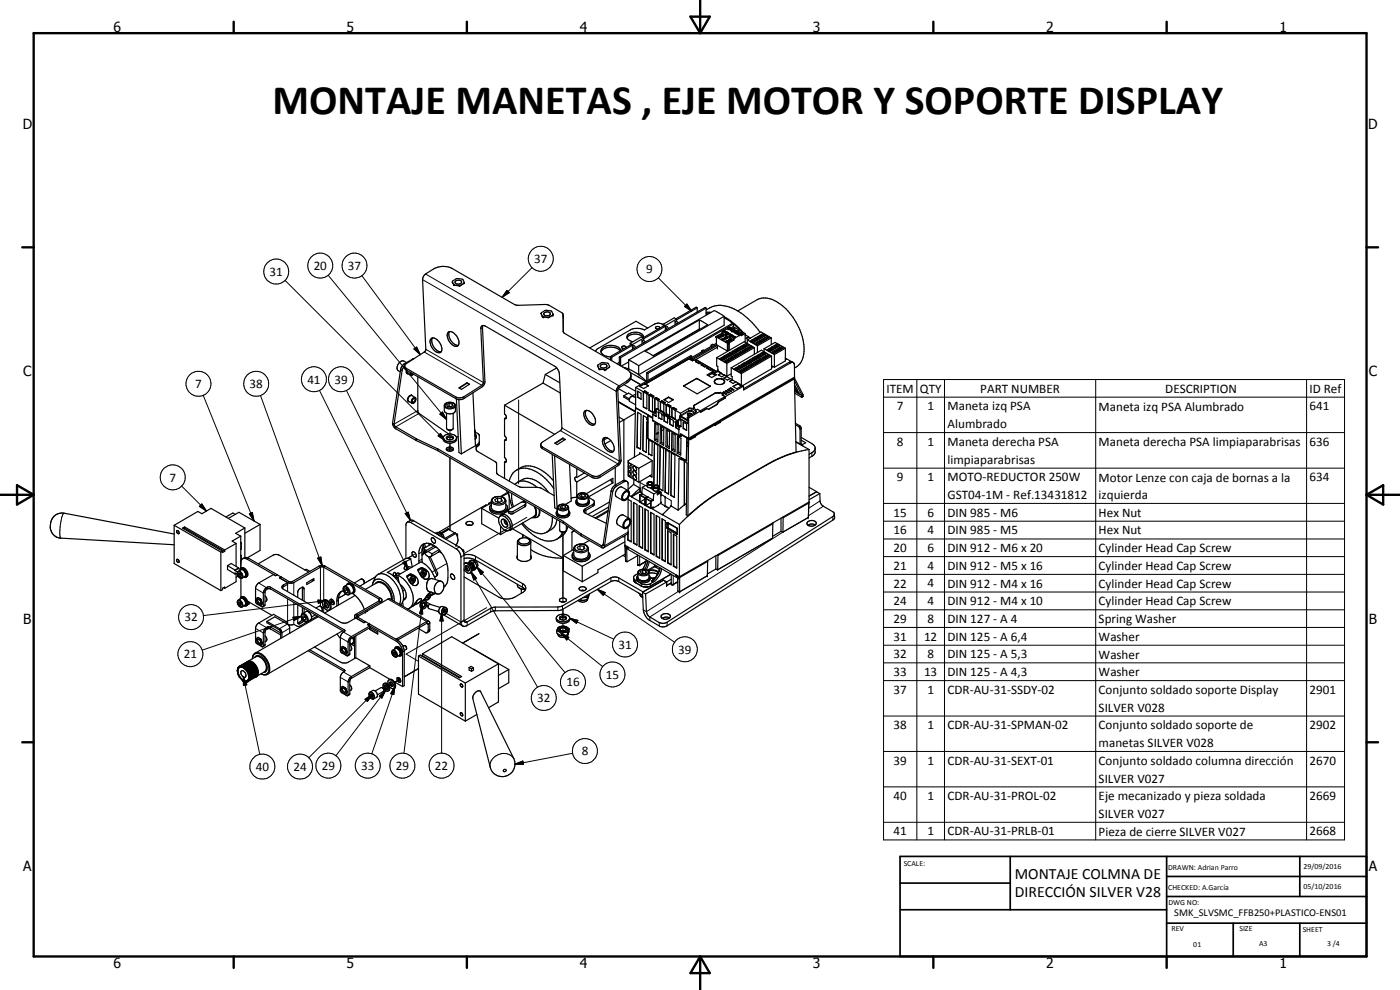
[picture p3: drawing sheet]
<svg xmlns="http://www.w3.org/2000/svg" width="420mm" height="297mm" viewBox="0 0 420 297" stroke-linecap="round" stroke-linejoin="round" font-family="sans-serif">
<defs><g id="words">
<text font-size="12.6" x="81.8" y="34.2">MONTAJE MANETAS , EJE MOTOR Y SOPORTE DISPLAY</text>
<g font-size="4.7">
<text x="304.6" y="263.8">MONTAJE COLMNA DE</text>
<text x="304.6" y="269.2">DIRECCIÓN SILVER V28</text>
</g>
<g font-size="4.2">
<text x="34" y="9.6">6</text>
<text x="104" y="9.6">5</text>
<text x="174" y="9.6">4</text>
<text x="244" y="9.6">3</text>
<text x="314" y="9.6">2</text>
<text x="384" y="9.6">1</text>
<text x="6.8" y="38.7">D</text>
<text x="410.6" y="38.7">D</text>
<text x="7" y="112.9">C</text>
<text x="410.8" y="112.9">C</text>
<text x="7" y="187.1">B</text>
<text x="410.8" y="187.1">B</text>
<text x="7" y="261.4">A</text>
<text x="410.8" y="261.4">A</text>
<text x="34" y="290.4">6</text>
<text x="104" y="290.4">5</text>
<text x="174" y="290.4">4</text>
<text x="244" y="290.4">3</text>
<text x="314" y="290.4">2</text>
<text x="384" y="290.4">1</text>
</g>
<g font-size="3.9">
<text x="80.9" y="82.8">31</text>
<text x="94.1" y="81">20</text>
<text x="104.4" y="81">37</text>
<text x="160.3" y="79">37</text>
<text x="193.9" y="82">9</text>
<text x="58.6" y="116.4">7</text>
<text x="74.9" y="116.4">38</text>
<text x="92.3" y="115.1">41</text>
<text x="100.4" y="115.1">39</text>
<text x="266.1" y="117.8">ITEM</text>
<text x="276.1" y="117.8">QTY</text>
<text x="294.2" y="117.8">PART NUMBER</text>
<text x="349.7" y="117.8">DESCRIPTION</text>
<text x="393" y="117.9">ID Ref</text>
<text x="269.2" y="123.1">7</text>
<text x="278.3" y="123.1">1</text>
<text x="284.3" y="123.1">Maneta izq PSA</text>
<text x="329.7" y="123.2">Maneta izq PSA Alumbrado</text>
<text x="393" y="123.1">641</text>
<text x="284.3" y="128.5">Alumbrado</text>
<text x="269.2" y="133.8">8</text>
<text x="278.3" y="133.8">1</text>
<text x="284.3" y="133.9">Maneta derecha PSA</text>
<text x="329.7" y="133.9">Maneta derecha PSA limpiaparabrisas</text>
<text x="393" y="133.8">636</text>
<text x="284.3" y="139.2">limpiaparabrisas</text>
<text x="50.9" y="144.5">7</text>
<text x="269.2" y="144.4">9</text>
<text x="278.3" y="144.4">1</text>
<text x="284.3" y="144.4">MOTO-REDUCTOR 250W</text>
<text x="284.3" y="149.7">GST04-1M - Ref.13431812</text>
<text x="329.7" y="144.5">Motor Lenze con caja de bornas a la</text>
<text x="329.7" y="149.8">izquierda</text>
<text x="393" y="144.4">634</text>
<text x="268.2" y="155">15</text>
<text x="278.3" y="155">6</text>
<text x="284.3" y="155">DIN 985 - M6</text>
<text x="329.7" y="155">Hex Nut</text>
<text x="268.2" y="160.3">16</text>
<text x="278.3" y="160.3">4</text>
<text x="284.3" y="160.3">DIN 985 - M5</text>
<text x="329.7" y="160.3">Hex Nut</text>
<text x="268.2" y="165.7">20</text>
<text x="278.3" y="165.7">6</text>
<text x="284.3" y="165.7">DIN 912 - M6 x 20</text>
<text x="329.7" y="165.7">Cylinder Head Cap Screw</text>
<text x="268.2" y="170.9">21</text>
<text x="278.3" y="170.9">4</text>
<text x="284.3" y="170.9">DIN 912 - M5 x 16</text>
<text x="329.7" y="171">Cylinder Head Cap Screw</text>
<text x="268.2" y="176.3">22</text>
<text x="278.3" y="176.2">4</text>
<text x="284.3" y="176.3">DIN 912 - M4 x 16</text>
<text x="329.7" y="176.3">Cylinder Head Cap Screw</text>
<text x="268.2" y="181.6">24</text>
<text x="278.3" y="181.6">4</text>
<text x="284.3" y="181.6">DIN 912 - M4 x 10</text>
<text x="329.7" y="181.7">Cylinder Head Cap Screw</text>
<text x="55.4" y="186.4">32</text>
<text x="268.2" y="186.9">29</text>
<text x="278.3" y="186.9">8</text>
<text x="284.3" y="186.9">DIN 127 - A 4</text>
<text x="329.7" y="186.9">Spring Washer</text>
<text x="55.2" y="197.5">21</text>
<text x="185.6" y="194.6">31</text>
<text x="203.6" y="196.1">39</text>
<text x="268.2" y="192.2">31</text>
<text x="268.2" y="197.5">32</text>
<text x="277.3" y="192.2">12</text>
<text x="278.3" y="197.5">8</text>
<text x="284.3" y="192.2">DIN 125 - A 6,4</text>
<text x="284.3" y="197.5">DIN 125 - A 5,3</text>
<text x="329.7" y="192.3">Washer</text>
<text x="329.7" y="197.6">Washer</text>
<text x="181.9" y="203.6">15</text>
<text x="268.2" y="202.8">33</text>
<text x="277.3" y="202.8">13</text>
<text x="284.3" y="202.8">DIN 125 - A 4,3</text>
<text x="329.7" y="202.9">Washer</text>
<text x="170" y="206">16</text>
<text x="268.2" y="208.2">37</text>
<text x="278.3" y="208.2">1</text>
<text x="284.3" y="208.2">CDR-AU-31-SSDY-02</text>
<text x="329.7" y="208.2">Conjunto soldado soporte Display</text>
<text x="393" y="208.2">2901</text>
<text x="161.2" y="210.7">32</text>
<text x="329.7" y="213.5">SILVER V028</text>
<text x="268.2" y="218.8">38</text>
<text x="278.3" y="218.7">1</text>
<text x="284.3" y="218.8">CDR-AU-31-SPMAN-02</text>
<text x="329.7" y="218.9">Conjunto soldado soporte de</text>
<text x="393" y="218.8">2902</text>
<text x="174.6" y="226.6">8</text>
<text x="329.7" y="224.2">manetas SILVER V028</text>
<text x="76.8" y="231.3">40</text>
<text x="88.1" y="231.3">24</text>
<text x="96.6" y="231">29</text>
<text x="108.4" y="231">33</text>
<text x="118.8" y="231">29</text>
<text x="130.5" y="231">22</text>
<text x="268.2" y="229.4">39</text>
<text x="278.3" y="229.4">1</text>
<text x="284.3" y="229.4">CDR-AU-31-SEXT-01</text>
<text x="329.7" y="229.5">Conjunto soldado columna dirección</text>
<text x="393" y="229.4">2670</text>
<text x="329.7" y="234.8">SILVER V027</text>
<text x="268.2" y="240">40</text>
<text x="278.3" y="240">1</text>
<text x="284.3" y="240">CDR-AU-31-PROL-02</text>
<text x="329.7" y="240.1">Eje mecanizado y pieza soldada</text>
<text x="329.7" y="245.4">SILVER V027</text>
<text x="393" y="240">2669</text>
<text x="268.2" y="250.7">41</text>
<text x="278.3" y="250.7">1</text>
<text x="284.3" y="250.7">CDR-AU-31-PRLB-01</text>
<text x="329.7" y="250.7">Pieza de cierre SILVER V027</text>
<text x="393" y="250.7">2668</text>
</g>
<text font-size="3.1" x="352.4" y="275">SMK_SLVSMC_FFB250+PLASTICO-ENS01</text>
<g font-size="2.4">
<text x="271.2" y="259.7">SCALE:</text>
<text x="350.6" y="261">DRAWN: Adrian Parro</text>
<text x="391.2" y="260.6">29/09/2016</text>
<text x="350.6" y="267.1">CHECKED: A.García</text>
<text x="391.2" y="266.7">05/10/2016</text>
<text x="350.6" y="271.4">DWG NO:</text>
<text x="351.6" y="279.3">REV</text>
<text x="372" y="279.4">SIZE</text>
<text x="391" y="279.6">SHEET</text>
<text x="358.1" y="284.1">01</text>
<text x="377.9" y="283.8">A3</text>
<text x="398.3" y="283.8">3 /4</text>
</g>
</g></defs>
<g fill="none" stroke="#000" stroke-width=".3">
<path d="M85.5 84.1l48.1 48.1M98.5 82.6l35.5 43.3M108.6 82.7l17.5 23.7M126.8 83.9l58.1 33.5 .5-.3M127.7 82.2l58.1 33.6v.5M144.8 98.3l-.5 .3M152.1 87.1l.8 .7-2.2 1.4zM159.7 80.3l-9 8.9M169 94.5v.5M169 99.4h.1M197.6 83.4l9.9 9.9M205.4 91.9l.8-.7 1.3 2.1z"/>
<path d="M206.2 91.2l1.3 2.1-2.1-1.4zM216.7 99.6h.2M216.8 99.5h.1M216.9 99.4l.9 .6M216.9 99.4l.9 .5M217.2 99.4l.9 .6M217.2 99.3l.9 .5M217.3 99.1l.9 .6-1-.5M218.4 99.9l.9 .6M218.5 99.9l.9 .5M218.5 98.6l.9 .5M218.5 98.5l1.2 .6"/>
<path d="M218.6 98.4l.9 .6M218.7 98.3l.1 .1M218.8 98.3l.9 .5M218.9 98.3l.9 .5M218.9 98.2l.9 .6M219.7 99.2l.9 .5M219.7 98.6v.1M219.8 99l.2 .1M220 99l.9 .6M220 99.2l.9 .5M220.1 98.9l.9 .6M220.1 98.9l.9 .5"/>
<path d="M220.7 99.7l-1-.6 .9 .6M220.9 99.9l.9 .6M220.9 99.2v.2M221 99.7l.2 .1M221.2 99.7l1 .5M221.2 99.9l.9 .6M221.3 99.6l.9 .6M221.3 99.6l.9 .5M222.1 99.9v.2M61 118.6l15.2 37.7M78.2 118.7l18.5 51M95.9 117.1l26.6 53.8"/>
<path d="M104 117.1l19.2 39M120.2 110.9l.5 .3M121.4 109.1l.3 .2M122 110.5v.5M123.7 107.8l.2 .1M124.2 104.7l.8-.6 1.1 2.3zM127.3 105.6l17.3 10M127.8 104.8l17.3 10M136.9 119.1v.5M139.2 119v.6M188.2 114.3v.5M205.3 115.7v.1"/>
<path d="M209 113.6h.1M209.2 113.6h.1M213.1 115.8v.1M214.5 118h.1M214.8 113.8l.1 .1M215.5 100.9v.2M216.4 100.5v.2M216.7 101.6v.2M217.6 101.1v.3M217.8 100.2l.2 .1M217.9 100.1l.1 .1M217.9 102.3v.2"/>
<path d="M218 100.1h.1M218 100.2l1 .5M218.1 100.1l.9 .5M218.3 100.2l1 .5M218.8 101.9v.2M219 100.9l.2 .1M219.1 100.8l.1 .1M219.1 100.8h.1M219.2 100.8l1 .6M219.3 100.8l.9 .5M219.5 100.8l1 .6M219.6 100.6l.9 .6"/>
<path d="M219.7 100.5l.9 .6M219.7 100.6l.8 .5M220.2 101.6h.1M220.2 101.5h.2M220.3 101.4h.1M221.9 100.3l-1-.5 .9 .6M221.9 100.5h.1M222.2 100.4h.1M236.9 108.7l.4 .2M238.3 113.5l-22.2 12.8M238.4 113.7l-22.2 12.8M238.5 115.5v.1"/>
<path d="M238.5 117.3l2.2 1.3M238.5 117.5l2.2 1.2M239 116.7l-.2 .3M239.4 117.1l-.3 .3M239.6 117.6l-.1 .2M239.7 117.8v.1M241 118.9l-.3 .1M265.2 113.9h138.3v138.1h-138.3zM265.2 119.2h138.3M275.2 113.9v138.1M283.5 113.9v138.1M328.8 113.9v138.1"/>
<path d="M392.1 113.9v138.1M124.8 131.6v.5M125 131.7v.5M125.4 123.2l-7.1 4.1M125.8 124l-7 4.1v.6M131.3 134.7v.5M131.4 134.7v.6M131.5 130.8l.7-.8 1.4 2.2zM132 124.2l.8-.6 1.2 2.3zM132.2 130l1.4 2.2-2.1-1.4zM133.3 121.7l.1 .2a2.08 2.08 0 0 0 3.2 .2l.1-.4M134 120.9a2.08 2.08 0 0 1 2.5 .6 1.57 1.57 0 0 1-1.5 .9 1.57 1.57 0 0 1-1.4-1z"/>
<path d="M135 129.1v2.9M135 133v2.4M135 137.3v21.7M142.6 129.3l-.1 .3M143.4 133.3v.6M155.6 120v25.2M162.8 134.1v.5M168.2 129.2l17.3 10v.5M168.6 128.4l17.3 9.9 .5-.3M191.1 122.5l-.3 .2M195.9 126l7.8 4.6M196.9 123.4l.7 .4"/>
<path d="M197 122.6l2.3 1.4M197.4 129.8l-.6 .3M197.5 130l-.6 .3M198.7 124.5l.6 .3M200.4 125.4l.6 .4M201.1 125l2.3 1.3M202.1 126.4l.7 .4M203.7 130.7l.5-.3v.5M204.4 130.4v.6l-.2-.1M206.3 125.8l-.1 .1M206.5 124.1v.2M206.7 122.6l.1 .8"/>
<path d="M206.8 123.4l-2.5 1.4M206.8 123.4h.7M207 131.5l-.4 .3M207.1 131.8l.2 .1M207.1 131.7l-.4 .3M207.5 123.4l.9 .6M207.6 122.6l-.1 .8M208.4 131l.2 .1M208.4 121.5v.1M208.6 130.8l.1 .1M208.6 123.8l-1-.6-.6-.1-2.8 1.5M208.7 123.2v.6"/>
<path d="M214.4 127.3l-5.7 3.3M214.7 127.6l-6 3.2M215.8 126.7l.3 .1M216 126.5l.2 .1M230 139.4l.1 .1M240 127.7l-.4 .2M240.4 128.6l-.3 .2M243.7 135.8v1.1M265.2 129.8h138.3M19.2 154a12.3 12.3 0 0 0-1.2 7l.3 .5M54.5 145.8l7.5 7.5M60.6 151.2l1.4 2.1-2.2-1.4z"/>
<path d="M74.8 154.2l.9-.4 .5 2.5zM121.6 154.1l.9-.4 .7 2.4zM124.2 156.3l-1 .5M147.5 150.3a2.21 2.21 0 0 0 3 1.1l1-.5 .3-.6M147.9 149.6l.2-.1a2.64 2.64 0 0 1 3.1 0 .85 .85 0 0 1 .3 .9 .85 .85 0 0 1-.8 .6 2.12 2.12 0 0 1-3-1zM154 153.5v.6M157.5 151.4v.7M158.1 155.2l-18.9 10.9M167.3 152.3a1.92 1.92 0 0 0 3.3 0M167.7 151.7a1.74 1.74 0 0 1 2.7 .5 1.72 1.72 0 0 1-2.9 0zM168.9 159.7v20.7M169 156.4v.6"/>
<path d="M169.1 156.5v.5M173.2 148.9l.4 .7a2.22 2.22 0 0 0 2.8-.3l.1-.4M173.6 148.3a1.68 1.68 0 0 1 2.7 .5 1.62 1.62 0 0 1-1.5 .8 1.62 1.62 0 0 1-1.4-1zM175.7 152.7v.5M177.7 142.7v.6M177.9 151.3v.6M180 142.6l.1 .6M183.4 147.4l.4 .3M184.6 145.6l.4 .3M186.9 144.3l.5 .2M188.5 159.6l-7.1 4.1M192 146.6l.1 1"/>
<path d="M192.1 147.4l-2.5 1.4M192.1 147.4h.1M192.1 147.6l.5 .4M192.1 147.6l-2.5 1.5M192.2 147.4l-.1 .2M192.2 147.4l.4 .3M192.2 146.5v.9M192.7 148.1l-.6 .4M193.7 145.7l-1.6-.9v1.7M193.7 151.4l-.1 .1M194.1 149l-.6 .3M194.2 149.1l-.6 .4"/>
<path d="M194.2 145.1l.3 .3M194.4 144.8a.86 .86 0 0 1 .9-.3 .86 .86 0 0 1 .6 .7 .97 .97 0 0 1-1.6-.3zM194.5 145.4h.1M194.5 144.8a.79 .79 0 0 1 1.3 .3 .79 .79 0 0 1-1.4-.2zM194.5 145.4l1.1 .1M194.5 145.1a.72 .72 0 0 1 1.2 0M194.5 149.2l-.6 .3M194.5 145.3v.1M194.6 145.3h.1M195.9 150l-.6 .3M196 145.1l-.2 .2M196 146.1l.2 .4"/>
<path d="M196 150.2l-.6 .3M196 152.1l-.6 .4M196.2 145.8a.92 .92 0 0 1 1.5 .3 .97 .97 0 0 1-1.6 0zM196.2 146.1l.6-.3 .7 .3M196.2 146.5l1.2 .1M196.3 145.8a.76 .76 0 0 1 1.3 .3 .67 .67 0 0 1-.8 .4 .67 .67 0 0 1-.5-.7zM196.3 146.4l-.1 .1M196.3 146.4h.1M196.4 146.3h.1M197.8 146.1l-.2 .3M199 154.2l-.3 .2M199.5 151.9l1.2 .7"/>
<path d="M199.6 151.7l1.2 .7M199.6 149.1l1.9 1.1v1.6M200.1 157h.4M200.1 158.2l.4 .1M200.4 156.8l.1 .2M200.5 158.4h.1M200.5 157h.1M200.5 158.3h.1M200.5 158.4l-.1 .3M201.3 151.8v.2M203 158.3l.1 .2M203.1 159.9h.1"/>
<path d="M203.1 159.9l-.1 .4M203.2 159.9l.1 .2M203.2 158.6l.1 .2M216.5 147.2l.1 .1M234.9 159.7l-39.9 25.4 .1 1.1M242.6 155.2l-7.6 4.4M242.6 155.2l-.1 .1M242.6 155.2h.1M242.7 150.9l-.1 4.3M246.1 150.3l-3.4 2.2M247.1 151.9l-4.5 2.9M249.9 155l.1 1"/>
<path d="M265.2 140.5h138.3M265.2 151h138.3M265.2 156.4h138.3M71.4 171.7a1.03 1.03 0 0 1 1.1 .5 1.03 1.03 0 0 1-.2 1.2 1.35 1.35 0 0 1-.9-1.7zM71.5 171.4a1.31 1.31 0 0 1 1.2 2M74.6 167.5l-.4 .3M76.7 176.6l2.3 1.3 .5-.2M77.6 174.9l2.4 1.4v.5M80.2 176.2v.5M81.2 176.2v.5M85.1 175.5v.5M86.3 179.7v7.5l-2.4 1.4v.4"/>
<path d="M86.8 174.5l-.5 .3v2.7M87.7 174.5l.5 .3v3.8M90.8 176.4l.5 .3M91.5 171l1.1 .7M95.3 167.5l1-.4 .4 2.6zM95.7 169.9l.5 .3v11.7M97.6 169.9l-.5 .3v9.9M103.2 176.3a1.29 1.29 0 0 1 1.4 .5 1.29 1.29 0 0 1-.1 1.6 1.54 1.54 0 0 1-1.3-2.1zM103.3 175.9l.7 .1a1.67 1.67 0 0 1 .7 2.4M103.8 178.2l-2.2 1.3M112.7 173.1l-3.4 1.9M114.2 179.5l-.5 .2v.6l.5 .3v.4"/>
<path d="M116.4 179.7l11.6 6.8v.5l.5 .3 .5-.3M119.5 173.5l-.5 .3M120.9 168.8l.9-.4 .7 2.5zM123.3 175h.1M123.4 173.3l.4-.3a.98 .98 0 0 1 .8 1.2 .98 .98 0 0 1-1.2 .7 1.23 1.23 0 0 1 0-1.6zM124.1 172.8a1.27 1.27 0 0 0-1.1 1.8M124.4 166.3l-2.1 1.2 1.4-.8M126.6 173.1h.1M126.6 167.8l-.9 .5M126.6 165.6l-.9 .5M126.7 171.4a.66 .66 0 0 1 .8-.3 .66 .66 0 0 1 .4 .7l-.3 1a.77 .77 0 0 1-1.2 0 .77 .77 0 0 1 .2-1.2zM127.1 163.6v.1"/>
<path d="M127.4 170.9a1.27 1.27 0 0 0-1.1 1.8M127.5 179.6l.4 .4M128.8 163.2h.3M128.8 178a1.09 1.09 0 0 1 .2 1.2 1.09 1.09 0 0 1-1 .6l-.3-.4M129.1 163.1l-.3 .1M131.3 171.9v.6M134.1 169.1l-4.4 2.6M136.9 163.6h.1M137.8 164.1l-.9 .6M138.9 165l-.1 .1M139.2 165.4l-.2 .1M139.3 166.6l-1 .5"/>
<path d="M140.7 170.2l-1.4 .9 1.1-.7M141.4 171.6l1.6 1.9-.8 .5zM141.4 171.6l19.9 34.6M141.8 169.6l-.5 .3M142.7 166.9v1.1M143.1 170.1l2 1.6-.8 .7zM143.1 170.1l26.5 31.7M156.8 175.1v1.1M172.2 164.6a2.5 2.5 0 0 0 4.4 0M172.8 163.7a2.73 2.73 0 0 1 3.3 .2 .86 .86 0 0 1-.6 1.4 2.27 2.27 0 0 1-3-.8zM174.3 160.1v.6M174.4 160.2v.6"/>
<path d="M179.3 176.8l2.3 1-.6 .8zM179.3 176.8l23.2 15.9M181 163.4l-.5 .3v.6M183.3 173.4v1.1M185.7 173.4v1.1M187.6 163.6v.1M187.6 163.9l.2 4.4M187.7 168.2h.1M187.7 168.2l.1 .1M187.8 168.3h.1M187.8 168.3l.4 .1M188.3 164.2h.1"/>
<path d="M188.3 164.2l-.1 .3M188.3 164.2l.1 .1M188.4 164.3h.1M188.5 164.3h.1M188.6 164.2l-.1 .1M190.2 174l.6 .8M190.7 174.1l.1 .7M190.8 174.8l1.6 1M190.8 174.8v.1M191.4 169.4l.6 .1M191.5 171.8l.2 .5 .9 .5 1.5-.2 .6-.4 .1-.4M191.8 171.2a1.9 1.9 0 0 1 2.8 .4 1.69 1.69 0 0 1-2.9 .1z"/>
<path d="M191.9 169.5v.1M192 169.5h.1M192 166.9v2.6M192.4 175.8l1.3 .3 1.6-.3M192.4 175.1v.7M192.4 175.8l.1 .1M193.9 168.4l-1.9 1.1M194.2 169.3l-.7 1.5M194.2 169.2v.1M194.3 168.2l-.1 1M194.7 171.1a3.2 3.2 0 0 1 2.9 .5M194.7 171.1l.1 .2"/>
<path d="M194.7 171.1l-.2 .1M194.8 171.2h.1M194.8 168.5l-.8 2.4M194.8 171.3a3 3 0 0 1 2.7 .6M194.8 171.3l-.2 .1M195.3 175.1v.7M195.6 174.4l.4 .3M195.6 174.4h.1M196.2 173.8l-.6 .6M196.5 169.8l-2.2 1.3M196.5 169.5v.4M196.5 173.5l-.9 .9"/>
<path d="M196.5 173.4l-1.4 .1M196.6 170.1l-1.9 1M197.3 169.9l-.4 .3M197.3 170h.1M198.1 170.4a5.6 5.6 0 0 1-2.5 4M201.3 172.3l-6 3.5M201.4 172.3h-.1M201.5 175.2l.5 .1M202 175.4h.1M202 175.3h.1M202 172.7v2.6M202 175.3v.1"/>
<path d="M202.8 172.4l.2 .3M203 172.7l.2 .1M203 172.7h.1M203.2 172.8h.1M203.2 172.8v.5M203.4 174.5l-1.4 .8M203.4 177.3l.4 .2M203.6 177.5l-9.6 6-.9-.5M203.8 177.5h.2M203.8 177.5v.1M203.9 173v4.5M204 177.5h.1"/>
<path d="M204 173v4.5M204 177.5v.1M212.3 172.7l-8.3 4.8M231.8 161.4l-16.4 9.5M265.2 161.7h138.3M265.2 167h138.3M265.2 172.3h138.3M265.2 177.6h138.3M71.4 180.3a1.06 1.06 0 0 1 1.1 .5 1.06 1.06 0 0 1-.2 1.3 1.29 1.29 0 0 1-.9-1.8zM71.5 180.1a1.35 1.35 0 0 1 1.2 2M74.9 180.7l-.5 .3M76.7 188.6l2.3 1.3 .5-.2"/>
<path d="M77.6 186.9l2.4 1.4v.5M79.5 181.5l-.5 .2M79.5 193.5l-.5 .2M80.2 188.1v.6M81.2 188.1v.6M86.9 188.5l-2.3 1.4-.4-.2M87.9 185.2l2.6-.3-2.2 1.3zM88.2 180.8v6.5M89.6 186.8l.5 .3M90.1 186.6l.4 .2M90.5 184.9l-29.8 10.2M90.6 184.4a1.29 1.29 0 0 1 1.4 .6 1.29 1.29 0 0 1-.1 1.5 1.54 1.54 0 0 1-1.3-2.1z"/>
<path d="M90.8 184.1a1.61 1.61 0 0 1 1.3 2.5M95.4 180l2.5 .3-2.4 .7zM97.1 182.1v1.7M97.9 180.3l-36.9 4.4M98.1 181.5l.3-.1-1.8 1M99 181l1.1-.7zM101.5 180l-.4 .3M102.1 191.3l2.4 1.4 .5-.3M103.1 189.7l2.3 1.3v.6M103.3 189v.5M105 192.4v.9M105 196.2l-.5 .3"/>
<path d="M106.8 190.8v6.6M106.8 184.3l.5 .3v.5l-.5 .3M117.8 195.3a1.05 1.05 0 0 1 1.1 .6 1.05 1.05 0 0 1-.2 1.2 1.36 1.36 0 0 1-.9-1.8zM117.9 195.1a1.34 1.34 0 0 1 1.1 2M119.4 191.5v.5M119.4 192.2l-.5 .2M121.3 195.4l-.5 .3M126.7 181.7l.2 2.5-1-.1zM126.7 181.7l-5.5 44.3M127 180.1h.2M128 180.6l1.4 .8M129 188.9l-.5 .3"/>
<path d="M132.5 183.8l.5 2.5h-1zM132.5 183.8v42.2M133.2 182.5a.75 .75 0 0 1 .9 .2 .75 .75 0 0 1 0 1 .7 .7 0 0 1-.6 .6 .7 .7 0 0 1-.8-.3v-.7zM133.7 182.2a1.22 1.22 0 0 0-1.1 .9 1.22 1.22 0 0 0 .4 1.3M133.9 184.1l4.4 2.5 1-.5 .9 .5v1.1M143.8 190.1l-5 2.9 5-2.9M146 182.3l-24.1 14 3.7 2.1M147.3 182.5v1.1M148.7 182.2v1.1M167.4 182.1v1.1M168.5 190l2.2 1.2-.6 .8zM168.5 190l12.4 10"/>
<path d="M168.8 181.8v1M168.9 182.8v3.3M168.9 187v2.3M171 185.5l2.4 .6-.4 .9zM171 185.5l13.2 6.3M197.8 186.8l.1 1M200.2 186.7v1M265.2 183h138.3M265.2 188.3h138.3M265.2 193.6h138.3M265.2 198.9h138.3M73.1 203.1l1 2.4-1 .2z"/>
<path d="M73.1 203.1l4.9 23.3M102.1 203.2l2.4 1.4 .5-.3M103.1 201.6l2.3 1.4v.5M103.3 201v.5M105 208.2l-.5 .2M109.5 209.8l2.2-1.4-1.4 2.1zM110.9 207.9a1.04 1.04 0 0 1 1.1 .5 1.04 1.04 0 0 1-.1 1.3l-.4-.1a1.34 1.34 0 0 1-.7-1.5zM111 207.6a1.34 1.34 0 0 1 1.2 2.1M111.7 208.4l-19 19M113.8 208.9l1.9-1.7-1.1 2.3zM115.7 207.2l-14.9 19.5M115.9 206.2l.3-.2-1.1 .7"/>
<path d="M117.5 205.2l.3-.1-1.1 .6M118.4 204.7l1.7-.9zM118.5 205.9l-.3 2.5-.9-.3zM118.5 205.9l-6.9 20.3M125.6 200.6l-4.3 2.5M265.2 204.2h138.3M265.2 214.8h138.3M154.2 227.6a4 4 0 0 0-4.3-1.3 4 4 0 0 0-2.8 3.6v.4M154.5 229.3l2.4-1 .2 1zM171.9 226l-17.4 3.3M265.2 225.5h138.3M265.2 236.1h138.3"/>
<path d="M265.2 246.7h138.3"/>
<circle cx="96.1" cy="79.7" r="3.8"/>
<circle cx="106.4" cy="79.7" r="3.7"/>
<circle cx="162.3" cy="77.6" r="3.8"/>
<circle cx="82.9" cy="81.5" r="3.7"/>
<circle cx="194.9" cy="80.7" r="3.7"/>
<circle cx="59.5" cy="115.2" r="3.8"/>
<circle cx="76.9" cy="115.2" r="3.7"/>
<circle cx="94.2" cy="113.8" r="3.8"/>
<circle cx="102.4" cy="113.8" r="3.8"/>
<circle cx="51.9" cy="143.2" r="3.8"/>
<circle cx="57.1" cy="196.3" r="3.8"/>
<circle cx="57.3" cy="185.2" r="3.7"/>
<circle cx="187.6" cy="193.4" r="3.7"/>
<circle cx="205.5" cy="194.8" r="3.7"/>
<circle cx="163.2" cy="209.4" r="3.7"/>
<circle cx="172" cy="204.7" r="3.7"/>
<circle cx="183.8" cy="202.3" r="3.8"/>
<circle cx="78.7" cy="230" r="3.8"/>
<circle cx="90" cy="230" r="3.8"/>
<circle cx="98.6" cy="229.7" r="3.7"/>
<circle cx="110.4" cy="229.7" r="3.8"/>
<circle cx="120.7" cy="229.7" r="3.8"/>
<circle cx="132.5" cy="229.7" r="3.8"/>
<circle cx="151.5" cy="231.2" r=".42"/>
<circle cx="175.5" cy="225.3" r="3.8"/>
</g>
<g fill="none" stroke="#000" stroke-width=".35">
<path d="M134.5 99.7l.2-.1a2.51 2.51 0 0 1 2.7 2 1.46 1.46 0 0 1-.4 2.3 3.2 3.2 0 0 1-2.5-4.2zM134.9 99.5a3.3 3.3 0 0 0 2.6 4.1M136.1 85.4l.3 .2M136.1 85.4l.2 .1M136.4 85.6l1.4 .1M136.4 85.6l1.4 .2M136.7 84.4a1.27 1.27 0 0 1 1.8 .2 1.11 1.11 0 0 1-.9 .7 1.11 1.11 0 0 1-1-.6zM137.8 85.8h.2M137.8 85.7v.1M138.2 85.6l-.2 .1M138.2 85.6v.1M138.2 85.7l-.3 .1"/>
<path d="M139.2 85l-1 .7M139.2 85l.1-.2-.6-1.1a2.53 2.53 0 0 0-2.9 .6l.3 1.1M139.2 85l-1 .6M144.9 97.7l.6 17.2-.9 1.2-5.6 3.6a2.25 2.25 0 0 1-2.1-.1l-15.2-8.7-.3-1M144.9 97.7l-.6 .4v.5l.8 16.3-.5 .7-5.4 3.4-1 .4-1.1-.1-15.4-8.9-.3-.7M144.9 97.7l.8 .1 21 12.2 .4 .4M162.4 94.1l.1-.3a2.56 2.56 0 0 1 3-.5l.5 1M162.4 94.1h.1M162.4 94.1l.4 .8M162.8 94.9l.1 .1M162.8 94.9l.3 .2M163 95.1h.1"/>
<path d="M163.1 95.1l1.4 .1M163.4 93.8a.96 .96 0 0 1 1-.3 .96 .96 0 0 1 .7 .9 1.14 1.14 0 0 1-1.9-.3zM164.5 95.2v.1M164.7 95.2l-.2 .1M164.7 95.2l-.1 .1M164.8 95.2h-.1M164.8 95.2h.1M164.8 95.2l-.3 .1M165.9 94.5l-1.1 .7M166 94.3l-.1 .2M169 94.5v5M169 94.5l-.5-.7-4.1-2.4-9.1 .2-.9-.2-18.7-10.8a5.9 5.9 0 0 0-5.6 .1l-2.4 1.5-.5 .5-.4 1 1 21.4-.3 .4-5.8 3.7-.3 .5"/>
<path d="M169 94.4l.1 5.1M169 99.5l.5 .6 18.7 10.8a1.83 1.83 0 0 1 1.1 1.7 1.83 1.83 0 0 1-1.1 1.7l-2.4 1.5a1.85 1.85 0 0 0-.9 1.6l1 21.1-.4 .7-5.5 3.4a2.37 2.37 0 0 1-2.3 .1l-14.9-8.6-.5-.5 .3-.8 5.7-3.7 .3-.4-.7-16.5-.1-.6-.7-1.2M194.4 98.4l-3.5-2-13.9 8M197.9 98.5l.1-.1a.7 .7 0 0 0-.6-.5 .7 .7 0 0 0-.7 .5l.4 .3h.5M199 97.3l.7 .4M199 97.4a2.46 2.46 0 0 0-2.6-.2l-3 1.8a4.7 4.7 0 0 0-4.3 0l-9.8 5.7-.6 .7M199 97.3v.6M199.7 98.2l.5 .6M199.7 98.2l.5-.2 .5 .6M199.7 97.9l-6.6 3.8M199.7 97.9l-.3-.2-6.5 3.7M199.7 97.9v1.2"/>
<path d="M199.7 97.7v.5M202.6 96.5l.5 .7M202.6 96.5v1M203 95.8l-3.3 1.9M203 95.8l-.7-.4-3.3 1.9M203 96.3l.6 .6M203 96.3l-.4 .2M203 95.8v.5M209.2 92.4l-6.2 3.6M209.2 92.4l-.3-.2-6.1 3.5M209.2 92.4v1.2M209.9 98.7l.2 .1"/>
<path d="M209.9 98.7l-13.9 8M209.9 96v2.7M211.9 93.7h1.5M211.9 93a7.8 7.8 0 0 1 8.4-.3 22.2 22.2 0 0 1 7.9 7M211.9 92.5l-25.6 14.8M211.9 92.5l-.3-.3-25.7 14.9M211.9 92.5v2.1M213 94h-1.1M216.6 100l-1.8 1M216.6 100l.1 .1M216.7 99.5v.1M216.7 99.6l-.1 .4"/>
<path d="M216.9 99.6l-.2 .5M216.9 100l-.2 .1M216.9 100l.8 .5M216.9 99.4v.6M217 99.4l-.3 .1M217 99.4l.9 .5M217.2 99.4v.1M217.2 99.2v.1M217.2 99.2l-.2 .2M217.2 99.4h-.1M217.2 99.2l1 .5M217.2 99.3v.1"/>
<path d="M217.3 95a20.8 20.8 0 0 1 5.7 4.7M217.3 95.3l2.8 1.9M217.3 94.9l-2.9-1.7-25.7 14.8M217.3 94.9l-25.6 14.8M217.3 94.9v2.7l-25.6 14.8v-2.7M217.9 99.9l-.1 .4M217.9 99.9l.1 .2M218.2 99.7l.1 .2-.5 .2-.1 .5 .2 .2M218.2 99.7l-.1 .3M218.5 98.5l-1.2 .7M218.5 99.9h.1M218.5 99.9l-.2 .3"/>
<path d="M218.5 99.9l.9 .5M218.6 98.4l-.1 .3 .9 .5M218.6 98.4l.9 .6M218.8 98.5h-.1M218.8 98.3l.1-.1 1 .6M218.8 98.3l-.2 .1M218.8 98.3v.3M219.3 98.4l.7-.4 3.6 2.1M219.5 99l-.1 .2 .4-.2M219.5 99l.1 .1M219.6 98.6l.7-.1 .2 .3-.2 .2M219.7 99.1v.3l.9 .5"/>
<path d="M219.7 98.8h.1M219.7 99.1h.1M219.7 98.8v.3M219.8 99.1l.9 .6M219.8 99h.1M219.9 98.8h-.2M219.9 98.8l.6 .1M219.9 98.8v.2M219.9 99l.1 .1M220 99.1h.1M220 99l1.1 .4M220 99.1l-.1 .1"/>
<path d="M220 99v.2M220.1 97.2l2.3 2.2M220.1 97.2l-25.6 14.8M220.1 97.2l-.3-.2-25.7 14.8M220.1 97.2v.8M220.7 99.7l-.1 .2M220.7 99.7l.1 .1M220.8 99.3l.1-.1a.44 .44 0 0 1 .5-.1 .44 .44 0 0 1 .3 .5M221 99.7h.1M221 99.5l-.1 .2M221 99.7l-.4 .2M221 99.4l.1 .3"/>
<path d="M221 99.4l.7 .2M221.1 99.7h.1M221.2 99.8l-.1 .1M221.2 99.7l1 .4 .1 .3M221.2 99.7v.2M221.4 93.3l5.8-3.4a6.4 6.4 0 0 1 7.1 1.4 17.5 17.5 0 0 1 5.4 6.9 11.8 11.8 0 0 1 .6 10.6l-1 1.1-.8 .5M221.7 99.6l-.2 .1M222 100l.1-.1a.48 .48 0 0 1 .5-.1 .48 .48 0 0 1 .3 .4M121.4 109.7l-.7 1.2-2.4 16.4M122 108.8l-.8-.5a1.91 1.91 0 0 0-1.7 2.9l.6 .4M122 111.8l.1 .1M122.1 111.9l1.2 .7"/>
<path d="M122.1 111.1l-.1 .1M122.1 111.1v.8M122.1 111.1l-.2 .5 .5 .5M122.1 111.9v.1M122.2 112.1h.1M122.5 119.4l-.1 .1M123.1 118.7l-.2 .1a1.28 1.28 0 0 0-.4 1.5M123.1 118.7l-.1 .1M123.1 111.7v.4l.2 .5 .8-.3M123.3 111.8l.1 .5 .5-.1M123.4 118.5l.2 .2M123.5 118.6l-.4 .1"/>
<path d="M123.5 118.6l1.1 .7M123.5 118.5l-.8 .5-.5 1 .6 .5M123.5 118.6l.1 .1M123.7 119.7a.58 .58 0 0 1 .8-.4 .58 .58 0 0 1 .2 .8l-.3 .6-.5 .3a.75 .75 0 0 1-.5-.6 .75 .75 0 0 1 .3-.7zM123.9 119.8l.3-.3a.6 .6 0 0 1 .4 .7 .6 .6 0 0 1-.6 .5l-.3-.2zM124.2 107.7l-2.8 1.4-1.1 1.3-2.5 16.6M125.4 113v10.7l9.3 6.5M129.4 101.6a2.13 2.13 0 0 1 2.8 1.6 1.74 1.74 0 0 1-.3 2.6 3.3 3.3 0 0 1-2.7-3.9zM129.7 101.4a3.1 3.1 0 0 0 .7 3l1 .9 1 .2M137 119.7l.7 16.1 .8 .4M137.7 119.9l.8 16.3M137.7 116.4l2.5-1.5 .7 .4-2.4 1.5z"/>
<path d="M140.2 114.9v.1M140.8 115.4l-.6-.4-2.3 1.5M141.9 117.9l.8 15.8-.9 .6M163 114.9l5.1 3M163 114.9l-11.6 6.7M163.6 112.4l4.4 2.5M163.6 112.4l-.6 2.5M167.1 110.4l-3.5 2M179.4 109.7l.1-.2a2.52 2.52 0 0 1 2.9-.5l.6 .9M179.4 109.7l.3 .9M179.7 110.6l.3 .1M179.7 110.6h.1"/>
<path d="M179.8 110.6l.2 .1M180 110.7l1.4 .2M180.2 109.6a1.14 1.14 0 0 1 1.9 .3 1.11 1.11 0 0 1-1 .5 1.11 1.11 0 0 1-.9-.6zM181.4 110.9h.4M181.6 110.9h.1M181.6 110.9h.2M181.6 110.9h-.2M181.8 110.9h.1M182.8 110.2l-1 .7M182.8 110.2h.1M183 109.9l-.2 .3M183 109.9l-.1 .3"/>
<path d="M183.2 107l6.3-3.6 .3 .2-6.2 3.6M183.2 107l.4 .2M183.2 107v1M183.6 107.2v1M185.6 116.6l2.7 1.6M185.9 107.1l.4 .2M185.9 108.7l-.7 .4M185.9 107.1v2.4M186.2 105.3a3.9 3.9 0 0 0-5.7 .1l-.1 .2M186.3 107.3v2.4M186.3 105.2a3.7 3.7 0 0 0-5.5-.8 1.37 1.37 0 0 0-.4 1.5 1.37 1.37 0 0 0 1.2 .9l1.6 .3M187 110.2a15.4 15.4 0 0 1 7 4.2"/>
<path d="M187.2 118.7v.5l1.7 .9M187.2 118.7l1.7 1M187.3 115.4l3.5 2M187.8 104.4l.1-.1a.62 .62 0 0 0-.7-.5 .62 .62 0 0 0-.6 .6l.9 .1M188.7 108l3 1.7M188.7 108.6l-2.2 1.3M188.7 108v2.7M189.1 111.7l4.8 2.8M189.1 103l.7 .4M189.1 103v.6M189.3 112.4v1.1l-.3 .6-3.3 2.3-.3 .6 .9 21.5-.8 1.2-5.4 3.5a2.47 2.47 0 0 1-2.4 .1l-14.9-8.7a1 1 0 0 1-.5-1.2M189.3 119l-.3 .5-.1 .9 1.9 1.1"/>
<path d="M189.3 119h.7l.8 .3M189.8 103.4v1.5M189.9 118.7l-1.3-.8-1.4 .8M190.8 118.2l-1.5 .8M190.8 104.3l-.5-.6-.5 .2 .5 .7M190.8 116.2v6.4l.2-.1 4.9 2.8M190.8 116.2l2.3 1.4M191.3 119.2h.1M191.3 117.4l1.1 .6v1.8l-1.1-.6zM191.4 117.4v1.8M191.4 119.2l1 .5M192.2 115.4l-2.9-1.7 3 1.7"/>
<path d="M192.7 102.2l.5 .7M192.7 102.2v1M193.1 101.3a3.2 3.2 0 0 0-4.9 .1M193.1 117.6v4.5M193.1 101.5l-3.3 1.9M193.1 101.5l-.7-.4-3.3 1.9M193.1 101.5l.1 .5M193.1 101.3a1.79 1.79 0 0 0-2.1-1.6h-1.1a1.79 1.79 0 0 0-1.7 1.3 1.72 1.72 0 0 0 1.7 1.5M193.1 117.6l1 .6M193.2 102l.5 .6M193.2 102l-.5 .2M193.5 117.4l.9 .6-.9-.5"/>
<path d="M193.5 117.5l-.4 .1M193.5 115.1h.1M193.5 117.4v.1M193.5 115.1l.2 .1M193.5 115.1l1.1 .7M193.5 115.1l-1.4 .9M193.5 115.1l-1.5 .9 1.2 .6 1.4-.9M193.5 117.3h.1M193.5 117.3l1 .6M193.5 117.3v.1M193.5 117.3l-.4 .3M193.6 105.4l16.3-9.4 2.5 1.5-16.3 9.3z"/>
<path d="M193.7 115.2h.1M193.7 115.2l.9 .5M194.1 111.8l.4 .2M194.1 111.8v2.5M194.1 118.2v4.5M194.1 118.2l.7 .3M194.5 112v2.1M194.5 117.9l-.4 .3M194.8 118.5v4.6M194.8 118.6l1 .6M194.8 118.6v4.5M195.1 118.4l1 .6"/>
<path d="M195.1 118.4l-.3 .2M195.1 118.4h.1M195.2 118.3v.1M195.2 118.4l1 .5M195.2 118.4h-.1M195.2 118.3l1 .6-.4 .2M195.2 118.3l-.4 .2M195.8 119.1v4.6l-1-.6M195.8 119.1l.7 .4M196.5 119.5v3.9M196.5 119.6l.2 4.2M196.5 119.6l1 .6"/>
<path d="M197 119.3h.1M197 119.3l.9 .6M197 119.3l-.5 .2M197 119.3l-.5 .3M197.8 119.9l-.9-.5 .9 .6M197.9 119.9l-.4 .2M199.3 119.9l1.3-.8 1.5 .8-1.5 .9zM200.6 119.3l-1.3 .7M200.6 119.1v.2M200.6 119.3l1.4 .7M205.2 115.8l3.9 2.3 4-2.2M205.3 115.8h-.1"/>
<path d="M205.3 115.7l-.1 .1M206.8 107.6l-13.1 7.6M206.8 107.6l1 .6M206.8 107.7l1 .5M206.8 107.6v.1M206.8 107.7l-13.1 7.5M207.3 107.4l-.2 .1 1.1 .5M207.3 107.4v.1M207.6 106.9l-.6 .3 .3 .2M207.6 106.9l-.3-.2-16.5 9.5M207.8 108.2h.1M207.8 108.2l.5-.2 .6 .4"/>
<path d="M208.1 108.1l-.3 .1M208.1 108.1l-1.3-.7-13.3 7.7M208.1 108.1h.1M208.7 108.5l1.2 .5M208.9 107.9l6.3 3.7-6.3-3.7M208.9 107.9h.1M208.9 107.9l-.4 .2M208.9 108.4v.1M208.9 108.4l-.2 .1 1.9 .9M209 113.6l-3.7 2.2M209.1 113.5l-.1 .1M209.1 113.6h.1"/>
<path d="M209.1 113.6h-.1M209.1 113.5h.1M209.1 113.5l4 2.3M210.4 109.5l2 .9M210.6 105.6l-3 1.7M210.6 105.6l.2 .2M210.6 105.3l.4-.3 .6 .4M210.6 105.3l.5 .3M210.6 105.3v.3M210.6 109.4v.1M210.6 109.4l1.1 .6M210.6 109.4l-.1 .1"/>
<path d="M210.6 109.4l-.2 .1M212.2 112.5l1.4-.9 1.4 .8-1.4 .9zM212.3 110.4l1 .6M212.4 110.4l-.3 .1 1.1 .6 .2-.1M212.4 110.4h.1M213.1 115.8v.1M213.4 111l.7 .3M213.4 103.9l.3 .3M213.4 103.9l-2.1 1.3M213.4 103.5l.5-.2 .6 .4M213.4 103.5l.7 .4M213.4 103.5v.4"/>
<path d="M213.6 111.6v.3M213.6 111.9l.1 .1M213.6 111.9l1.2 .7M213.7 112v.1M213.7 112l-1.2 .7 1.2-.6M213.7 112.1l1 .5M214 111.4l.8 .4M214 111.4l-.1 .1M214.1 111.3v.1M214.1 111.3l-.2 .2 .7 .4 .8-.5M214.4 114.7v-.2a1.5 1.5 0 0 1 2.1-.8l.8 .5-.1 .8M214.4 114.7l.4 .4"/>
<path d="M214.4 114.7l.1 .2M214.6 115l1 .4 .9-.1 .7-.3M214.7 117.9l-6.4 3.8M214.8 101l.2 2.4M214.8 101l3.6 2.1M215 103l-.8 .5M215 103.4l-7.4 4.3v-.8M215 103.4l3.3 1.9M215.1 107.3v2.5l.3 .1 .2 1.4 .8 .5M215.1 107.3l3 1.8M215.2 117.9h.2M215.3 104.2l-6.4 3.7"/>
<path d="M215.3 104.7v-1.1l-7.4 4.3M215.3 113.7a1.43 1.43 0 0 1 2.2 1l-.3 .3M215.3 113.7l-.8 .5-.1 .5M215.4 117.9l.4 .1M215.4 117.9h-.7M215.4 111.4l1 .6M215.5 111.2l-.3 .1 .2 .1M215.5 112.5l1.1 .6 .9-.5 .6 .3M215.5 111.2l-.2 .1M215.6 117.9h.2M215.8 100.8l-.4 .4M215.8 100.8v.2"/>
<path d="M215.8 117.9v.1M215.8 100.8l.6 .3-.5 .3-.5-.2M215.8 101l-.4 .2M215.8 101l.5 .2M215.9 107.7l.6-.4 1 .5a1.16 1.16 0 0 1-1.6-.1zM216.1 117.8l.9 .6M216.1 117.8l-.3 .2M216.2 117.7l-.1 .1M216.2 117.7l-.4 .2M216.2 117.7l.9 .6-.3 .2M216.3 100.5l.6-.1 .3 .2a.48 .48 0 0 1-.5 .3 .48 .48 0 0 1-.4-.4zM216.3 100.8h.9"/>
<path d="M216.4 112l1 .6M216.4 112l-.8 .5M216.4 111.8v.1M216.4 112l1 .4M216.4 112v.1M216.4 112l-.9 .5M216.5 107.7l.6 .3M216.5 107.7l-.3 .2M216.5 107.3v.4M216.7 107.2l.7-.4 .9 .5-.7 .4zM216.8 118.5l.8 .5M216.8 118.5l.9 .5"/>
<path d="M217 101.5l.6 .4-.5 .2-.5-.2M217 101.6l-.4 .3M217 101.5v.1M217 101.5l-.4 .4M217 101.6l.5 .3M217.2 117.6l-.3 .2M217.2 117.6l.9 .6M217.2 117.6h.1M217.2 117.6l-.3 .2 .9 .5 .3-.1M217.2 115l-.2 .1M217.2 108.4l.7-.3 .6 .3-.5 .4zM217.4 106.8v.4"/>
<path d="M217.4 107.2l-.3 .2M217.4 107.2l.6 .3M217.5 101.2a.45 .45 0 0 1 .6-.2 .45 .45 0 0 1 .2 .5 .47 .47 0 0 1-.5 .2 .47 .47 0 0 1-.3-.5zM217.5 101.5h.9M217.6 119l-7.5 4.3M217.6 119v.4M217.6 119.4h.1M217.6 119.4l-2 1.1M217.6 106.7l.6-.4 .9 .5-.6 .4zM217.6 112.6l.5 .3M217.7 119.4l-2 1.2M217.7 119v.4"/>
<path d="M217.8 102.4l.4-.2 .7 .3-.8 .2zM217.9 117.3l-.2 .1M217.9 117.3l.9 .5M217.9 108.1v.4M217.9 117.2v.1M217.9 117.2l-.3 .2M217.9 117.2l1 .6-.3 .1-1-.5M217.9 108.5l.3 .1M217.9 108.5l-.3 .1M218 100.3l-.1 .5M218 100.7l-.1 .1M218 100.7l.9 .5"/>
<path d="M218.1 107.9l.6-.3 .6 .3-.5 .4zM218.1 100.1h.1M218.1 113l1 .6M218.1 113l-.8 .5M218.1 100.1l-.1 .6M218.1 100.1l1 .5M218.1 109.1v3.8M218.1 112.9v.1M218.1 112.9l-.9 .6 1.1 .5 .8-.4 .7 .4M218.2 106.3v.4M218.2 106.7l.6 .4M218.2 106.7l-.3 .2"/>
<path d="M218.2 102.4l-.4 .2M218.2 102.2v.2M218.2 102.4l.5 .2M218.3 105.3l.1 .1M218.3 117l.3-.2 .9 .5-.2 .2zM218.4 100.1h-.1M218.4 106.2l.6-.4 .9 .6-.6 .3zM218.4 103.1v.2M218.4 103.3l.5-.3v2.1M218.4 103.3l-.1-.1v2.1M218.6 116.8l.9 .6M218.6 116.8l-.2 .2"/>
<path d="M218.6 116.8h.1M218.7 102.1a.47 .47 0 0 1 .5-.4 .47 .47 0 0 1 .4 .5M218.7 102.1l.3 .2 .6-.1M218.7 103.1v2.1M218.7 107.6v.4M218.7 102.2h.9M218.7 108l.3 .2M218.7 108l-.3 .2M218.9 107.5l.6-.4 .6 .3-.5 .4zM219 114.5l.8-.5 1 .6M219 100.6v.4M219 100.9l-.1 .4 .2 .1"/>
<path d="M219 100.6h.1M219 116.5l.3-.1 .9 .5-.2 .2zM219 105.8v.5M219 106.3l.6 .3M219 106.3l-.3 .1M219.1 100.6v.2M219.2 101l-.1 .4M219.2 101.3l-.1 .1M219.2 101.4l.9 .5M219.2 105.7l.6-.3 1 .5a1.16 1.16 0 0 1-1.6-.2zM219.3 100.8h.1M219.3 100.8l-.1 .6"/>
<path d="M219.3 100.8l1 .5M219.3 116.5l.9 .5M219.3 116.5l-.2 .1M219.3 116.4v.1M219.4 100.4l-.1 .3M219.4 100.4v.2M219.4 110.4v2.4l.3 .2v.9M219.4 100.5l.1 .1M219.4 110.4l3.1 1.7M219.4 112.1l-1.3 .8M219.5 100.6l-.5 .2M219.5 107.5l.4 .2"/>
<path d="M219.5 107.5l-.3 .2M219.5 107.1v.4M219.6 100.8h-.1M219.6 100.6l1 .5M219.6 100.6h.1M219.6 100.6l-.1 .2M219.7 107l.7-.4 .5 .5-.6 .2zM219.8 114l-.8 .4 1 .7 .9-.5 2.2 1.3M219.8 105.4v.4M219.8 114h.1M219.8 105.8l-.3 .2M219.8 105.8l.6 .3"/>
<path d="M220 116l1.4-.9 1.2 .7-1.5 .8zM220 105.3l.7-.4 .9 .5-.7 .4zM220.2 102.1l-1.8 1M220.2 101.3v.4M220.3 101.3h.1M220.3 101.3v.2M220.4 107l.3 .2M220.4 107l-.4 .2M220.4 106.6v.4M220.5 101.1v.1M220.5 106.5l.7-.3 .6 .3-.5 .3zM220.6 101.1l-.1 .2"/>
<path d="M220.6 101.1v.2M220.6 101.2l.1 .1M220.7 101.3l-.5 .2v.6M220.7 104.9v.4M220.7 105.3l-.3 .2M220.7 105.3l.6 .3M220.9 100v.1M220.9 100.1l.1-.3 .9 .5M220.9 110.4v.3M220.9 100.1l.9 .5M220.9 110.4l.9 .5-.7 .3-.6-.3M220.9 110.7l-.4 .2"/>
<path d="M220.9 110.7l.5 .3M220.9 110.4l-.7 .3 .3 .2M220.9 104.8l.6-.4 .9 .5-.6 .4zM221.1 110.2l.6-.3 .9 .5-.6 .3zM221.2 106.2v.4M221.2 106.6l-.3 .1M221.2 106.6l.3 .1M221.3 106l.7-.3 .6 .3-.5 .4zM221.4 115.2l1.1 .6M221.4 115.2l-1.4 .8M221.4 115.1v.1M221.5 104.8l-.3 .2"/>
<path d="M221.5 104.8l.6 .4M221.5 104.4v.4M221.6 111.5l.6-.4 .6 .3-.5 .4zM221.7 110.3l-.3 .1M221.7 110.3l.6 .2M221.7 109.9v.4M221.7 104.3l.6-.4 .9 .6-.6 .3zM221.8 100.6h.1M221.9 100.3v.2M221.9 100.3l-.1 .3M221.9 109.7l.6-.3 .9 .5-.6 .3zM222 106.1l.3 .2"/>
<path d="M222 106.1l-.3 .2M222 105.7v.4M222.2 100.2h.7M222.2 100.2l-.1 .3M222.2 111.1v.4M222.2 100.2h.1M222.2 111.5l.3 .2M222.2 111.5l-.3 .2M222.2 105.6l.6-.4 .6 .3-.5 .4zM222.3 100.4l-1.9 1.1-.2 .6M222.3 103.9v.5M222.3 104.4l-.3 .1"/>
<path d="M222.3 104.4l.6 .2M222.4 111l.6-.4 .6 .4-.6 .3zM222.5 112.1v3.4M222.5 103.8l.6-.3 1 .5a1.16 1.16 0 0 1-1.6-.2zM222.5 109.8l-.3 .2M222.5 109.8l.6 .3M222.5 109.4v.4M222.7 109.3l.6-.4 .9 .5-.6 .4zM222.8 105.2v.4M222.8 105.6l-.3 .2M222.8 105.6l.4 .2M222.9 100.2l-1.1 .4"/>
<path d="M223 105.1l.7-.4 .5 .5-.6 .2zM223 111l-.3 .2M223 111l.3 .2M223 110.6v.4M223.1 115.9l-5.4 3.1M223.1 103.9l-.3 .2M223.1 103.9l.6 .3M223.1 103.5v.4M223.2 110.5l.6-.3 .6 .4-.6 .3zM223.3 109.3l-.3 .2M223.3 109.3l.6 .3M223.3 108.9v.4"/>
<path d="M223.3 103.4l.7-.4 .9 .5-.7 .4zM223.6 108.8l.6-.3 .9 .5a1.16 1.16 0 0 1-1.5-.2zM223.6 100.8l.3-.2 .7 .4M223.6 100.1v2.6M223.6 100.1l-1.1 .6-.2-.3M223.7 100.5l.1 .2M223.7 104.7v.4M223.7 105.1l.3 .2M223.7 105.1l-.4 .2M223.8 110.5l.4 .2M223.8 110.5l-.2 .2M223.8 110.2v.3"/>
<path d="M223.8 104.6l.7-.3 .6 .3-.5 .3zM223.9 101.5l.7 .3M224 101.5l.6-.4 .6 .4M224 103.4l-.3 .2M224 103.4l.6 .3M224 103v.4M224.1 110l.6-.4 .6 .5-.7 .3zM224.2 108.8l-.4 .2M224.2 108.8l.5 .3M224.2 108.5v.3M224.3 102v1M224.3 102l3 1.8"/>
<path d="M224.4 108.3l.6-.4 .9 .6-.6 .3zM224.5 104.6l.3 .2M224.5 104.6l-.3 .2M224.5 104.3v.3M224.6 101l.1 .1M224.6 101l-.7 .5M224.7 104.1l.6-.3 .6 .3-.5 .4zM224.7 110.1l-.3 .1M224.7 110.1l.3 .1M224.7 109.6v.5M224.9 109.6l.6-.4 .6 .3-.5 .4zM225 108.4l-.3 .1"/>
<path d="M225 108.4l.6 .2M225 107.9v.5M225.1 102.4l.6-.4 .9 .5-.6 .4zM225.2 107.8l.6-.3 .9 .5-.6 .3zM225.3 104.2l.3 .2M225.3 103.8v.4M225.3 104.2l-.3 .2M225.5 109.6l-.3 .2M225.5 109.6l.3 .2M225.5 109.2v.4M225.7 109.1l.6-.4 .6 .4-.6 .3zM225.7 102.4l-.3 .2"/>
<path d="M225.7 102.4l.6 .3M225.7 102v.4M225.8 107.9l-.3 .2M225.8 107.9l.6 .3M225.8 107.5v.4M225.9 101.9l.6-.4 .9 .5-.6 .4zM226 107.4l.6-.4 .9 .5-.6 .4zM226.3 109.1l-.3 .2M226.3 109.1l.3 .2M226.3 108.7v.4M226.4 104.3l-8.3 4.8M226.4 104.3v2"/>
<path d="M226.4 103.1l.7-.4 .6 .5-.7 .3zM226.4 104.3l-3.1-1.8-8.2 4.8M226.5 108.6l.6-.4 .6 .5-.6 .3zM226.5 101.9l-.3 .2M226.5 101.9l.6 .3M226.5 101.5v.4M226.6 107.4l-.3 .2M226.6 107.4l.6 .3M226.6 107v.4M226.7 101.4a1.16 1.16 0 0 1 1.5 .2l-.5 .3zM226.9 106.9l.6-.3 .9 .5a1.16 1.16 0 0 1-1.5-.2zM227.1 103.2l.3 .1"/>
<path d="M227.1 103.2l-.3 .1M227.1 102.7v.5M227.1 108.6l.4 .2M227.1 108.6l-.2 .2M227.1 108.2v.4M227.2 102.7l.7-.4 .6 .3-.5 .4zM227.3 103.8v2M227.4 108.1l.6-.4 .6 .5-.7 .3zM227.4 101.5l.5 .2M227.4 101.5l-.4 .1M227.4 101v.5M227.5 106.9l-.4 .2"/>
<path d="M227.5 106.9l.5 .3M227.5 106.6v.3M227.7 106.4l.6-.4 .9 .6-.6 .3zM227.9 102.7l.3 .2M227.9 102.7l-.3 .2M227.9 102.3v.4M228 108.2l.3 .1M228 108.2l-.3 .1M228 107.7v.5M228 102.2l.7-.4 .6 .4-.7 .3zM228.2 107.7l.6-.4 .6 .3-.5 .4zM228.2 100.6l.9 .5-.6 .3-.7-.3"/>
<path d="M228.2 100.6l-.6 .3 .2 .2M228.2 101l-.3 .1M228.2 101l.6 .3M228.2 100.6v.4M228.3 106.5l-.3 .1M228.3 106.5l.6 .2M228.3 106v.5M228.4 100.5l.6-.4 .9 .5-.6 .4zM228.5 105.9l.6-.3 .9 .5-.6 .3zM228.7 102.2l-.3 .2M228.7 102.2l.3 .2M228.7 101.8v.4"/>
<path d="M228.8 107.7l.3 .2M228.8 107.7l-.3 .2M228.8 107.3v.4M228.9 101.7l.6-.4 .6 .3-.5 .4zM229 107.2l.6-.4 .6 .4-.6 .3zM229 100.5l-.3 .2M229 100.5l.6 .3M229 100.1v.4M229.1 106l-.3 .2M229.1 106l.6 .3M229.1 105.6v.4M229.3 104.6l3.1 1.8"/>
<path d="M229.3 104.6v1M229.5 101.7l-.3 .2M229.5 101.7l.3 .2M229.5 101.3v.4M229.6 107.2l-.2 .2M229.6 107.2l.3 .2M229.6 106.8v.4M229.7 101.2l.6-.4 .7 .5-.7 .3zM229.8 106.7l.7-.4 .5 .5-.6 .3zM230.2 105l.6-.4 .9 .6a1.16 1.16 0 0 1-1.5-.2zM230.3 101.3l-.2 .1M230.3 101.3l.4 .1"/>
<path d="M230.3 100.8v.5M230.5 106.7l.3 .2M230.5 106.7l-.3 .2M230.5 106.3v.4M230.8 105l-.3 .2M230.8 105l.5 .3M230.8 104.6v.4M231 104.5l.6-.4 .9 .5-.6 .4zM231.5 105.7l.6-.3 .6 .3-.5 .4zM231.5 101.4l-3.1-1.8-4.1 2.4M231.5 101.4v2M231.5 101.4l-4.2 2.4"/>
<path d="M231.6 106.8l-3.1-1.7-9.1 5.3M231.6 106.8v3.9l-8.7 5M231.6 106.8l-9.1 5.3M231.6 104.6l-.3 .1M231.6 104.6l.6 .2M231.6 104.1v.5M231.8 104l.6-.3 .9 .5-.6 .3zM231.8 109.9l.6 .3M232.1 110l-.5 .3M232.1 105.8l.3 .2M232.1 105.8l-.3 .2M232.1 105.4v.4"/>
<path d="M232.3 105.3l.6-.4 .6 .4-.6 .3zM232.4 106.4v3.8M232.4 104.1l-.3 .2M232.4 104.1l.6 .3M232.4 103.7v.4M232.6 103.5l.6-.3 .9 .5-.6 .4zM232.9 105.3l-.2 .2M232.9 105.3l.3 .2M232.9 104.9v.4M233.1 104.8l.7-.4 .5 .5-.6 .3zM233.2 103.6l-.3 .2M233.2 103.6l.6 .3"/>
<path d="M233.2 103.2v.4M233.8 104.8l.3 .2M233.8 104.8l-.3 .2M233.8 104.4v.4M234 104.3l.6-.4 .6 .5-.7 .2zM234.6 104.4l-.3 .1M234.6 104.4l.3 .1M234.6 103.9v.5M235.7 107.6l.3 .2-.3 .1M235.7 107.7l.2 .1M235.7 107.4l1.9 1.1M235.7 104.5l-3.1-1.8-3.3 1.9"/>
<path d="M235.7 104.5v3.8l-3.3 1.9M235.7 104.5l-3.3 1.9M237.6 108.5l-.7 .2-13.7 7.9M237.6 108.5l.5 .3M238.3 113.5l.6 22.1a39.8 39.8 0 0 0-8.9 3.8l-13.5 7.8a59.6 59.6 0 0 0-10.1 7.6M238.4 113.4l2.5 4.9 .1 .6-.3 .3M238.5 113.2l-.1-3.6a.69 .69 0 0 0-.3-.8 .69 .69 0 0 0-.8 .1l-14.1 8.1-.1-1.1M238.5 113.2v.2M238.5 115.4l1.2 2.5M238.5 114.3l2.2 4.4v.5M238.5 113.4l-31.8 18.3M238.5 113.2l-31.8 18.3"/>
<path d="M238.5 116.4l.5 .7M238.5 118l2.2 1.2M238.7 116l.5 .8-.2 .3M238.7 115.9l-.2 .3M239 117.1l.7 .8M239.7 117.9h.1M117.8 127l.2 .7 .6 .8a92.7 92.7 0 0 0 12.8 6.8l37.6 21.7a74.5 74.5 0 0 0 11.5 7.3h.7M117.8 127l.5 .3M118.3 127.3l.3 .7a91.2 91.2 0 0 0 12.8 6.7l37.6 21.7a79.1 79.1 0 0 0 11.5 7.3h.4l.1-.3M122.4 120.1l.1 .2M122.5 120.3l.1 .1M122.5 120.3v.1"/>
<path d="M122.6 120.4h.1M122.6 120.4l1 .6M133 131.5l.9 .8a2.67 2.67 0 0 0 3-.6l.1-.2M133.2 130.9a2.54 2.54 0 0 1 3.8 .4v.5a2.31 2.31 0 0 1-4 0zM134 124v4.5l.3 .4M134 124l-.6-.6v-1.8a1.15 1.15 0 0 1 1.3-.9 1.65 1.65 0 0 1 1.9 .7l.1 2-.7 .6M134 124l.9 .2 1.1-.2M134 131.6a1.48 1.48 0 0 1 2 0M134.1 135a1.45 1.45 0 0 1 1.9 0M134.1 131.1a1.18 1.18 0 0 1 1.9 .4 1.25 1.25 0 0 1-2.1-.2zM134.1 134.4a1.21 1.21 0 0 1 2 .5 1.27 1.27 0 0 1-2.2-.2zM134.3 128.9l.9 .2"/>
<path d="M134.3 128.9l.6 .2 .8-.2M134.8 121.8l.7 .2M134.8 121l-.7 .4 .2 .6 1 .1 .7-.4-.3-.5M134.8 121l.9 .2M134.8 121.8l-.2 .2M134.8 121v.8M135.7 121.2v.6M136 124v4.5l-.1 .3-.5 .2M137.5 131.1h-.5M141.8 134.2l-3.3 2M142.4 128.9l.2 2M142.6 130.2l.3 .5v.7l-.3 .5"/>
<path d="M142.6 129.6l1.2 1v2.7l-.9 1.2M142.9 130.9l-.3 .5M143.8 132.8l-.8 .9v1.4l5.9 3.6 .1 3.2 .5 .6 6.5 3.6 6.1 .2 4.2 2.4M151.4 121.6l15 8.7M151.4 132.1v5.2a.97 .97 0 0 1 .4 1.4l-.4-.1M151.4 121.6v2.6a.92 .92 0 0 1 .3 1.4h-.3M151.4 125.6v5.1a.92 .92 0 0 1 .3 1.5l-.3-.1M151.4 138.6v4.9M152 138.3l-.6 .3M152 131.7l-.6 .4M152 125.2l-.6 .4M165.7 136.3l.8 16.1 .7 .4"/>
<path d="M166.4 136.7l.8 16.1M166.5 133l2.4-1.6 .8 .5-2.5 1.5zM168.9 131.6l.6 .4M168.9 131.6l-2.2 1.5M168.9 131.4v.2M170.9 139.3l.5 11-1.8 1.1M175.5 123.4a2.1 2.1 0 0 1 2.8 1.5 1.65 1.65 0 0 1-.3 2.7 3.3 3.3 0 0 1-2.5-4.2zM175.9 123.1a3.3 3.3 0 0 0 2.6 4.2M181.1 131.5a1.91 1.91 0 0 1 2.6 1.2 2.01 2.01 0 0 1 .1 2.9 2.84 2.84 0 0 1-2.9-2.5l-.1-.9zM181.3 132a3.5 3.5 0 0 0 2.8 3.4M181.5 131.3l-.2 .7M182.3 131.4l-1 .6"/>
<path d="M183.3 132.2l-1.8 1M185.6 120.6l5.1 3M185.6 120.5l5.1 3M185.7 125.1l1.5 .9M187.2 126v18.1M187.2 126l-1.4 .7M188.5 138.2l3.5-2v-.3l2.6 1.4 1.1 .9v4.9l-.7-.4 .7 .4M188.5 138.2l.1 4.7M188.5 138.2l.1 .5 3.1 1.8M188.6 138.9l.8 .4v1.1l-.8-.4 .8-.4M190 140a.81 .81 0 0 1 .9 .3 .81 .81 0 0 1 0 .9 1.03 1.03 0 0 1-.9-1.2zM190.7 124l-3.5 2"/>
<path d="M191 122.6l-.3 .1-.3 14.5M191 122.6l3.4 1.9M191 122.6l-.2 .1M191.3 123.7l1.1 .6-.2 10.4-1-.5zM191.4 123.7l-.2 10.5M192.1 135.9v.3M192.9 135.1l1.1 .6M192.9 135.1l1.1 .7M193.1 124.7l1 .6v.6l.3 .2M193.1 122.1h.1M193.1 122.1l1 .6M193.1 124.7l-.2 10.4"/>
<path d="M193.1 122.1l1 .5M194.1 126.7l.2 .1M194.1 126.7l-.1 9.1M194.3 126.1l.1 .8-.3-.2M194.4 124.5v7M194.4 131.5l.3 .2M194.4 124.5h.1M194.5 124.7v6.9l11.4 6.6M194.5 131.5h-.1M194.5 124.7l1.4 .8M194.7 132l1 .6M194.7 131.7l1.7 1"/>
<path d="M194.7 131.7v.3M194.7 131.7l-.1 4.4M194.7 124.6l-.2 .1M194.7 132l-.1 4.1M194.8 123.1l1 .5M194.8 123.1h.1M195.6 138.3l-3.9 2.2M195.7 132.3v4.4l-1.1-.6M195.9 124.3h.1M195.9 124.3l.1 2 7.9 4.6M195.9 123.7v.6M195.9 124.3l1 .6"/>
<path d="M196.4 133l-.2 12.7M196.4 132.7v.3l1 .6M196.4 132.7l1 .6M196.4 132.7l-.2 13M196.5 123.4l-.6 .3M196.5 127l1 .6-.1 5-1-.6zM196.5 123.4l.2 .2M196.5 123.4l.2 .1M196.7 123l.3 .2-.1 1.8-1-.7M196.7 123l.3-.4 2.4 1.4M196.7 123l-.1 1.1-.7-.4M196.8 127.1l.1 4.6"/>
<path d="M196.9 131.7l.5 .4M196.9 131.7l-.5 .3M197.2 122.6l.3 .1M197.2 122.6l.3 .2M197.2 122.6v.1M197.4 133.3l1.8 1M197.4 133.3l-.1 12.3M197.4 129.8l.1 .1M197.5 120.1v2.7M197.5 120.1l.7 .4M197.6 125.3l1.1 .6M197.6 125.3h.1"/>
<path d="M197.7 123.6l1 .6v1.7l-1.1-.6M197.7 123.6l-.1 1.7M198.2 127.9l1 .6v5.1l-1.1-.6zM198.2 120.5v2.6M198.2 123.1h.1M198.5 128.1l.1 4.7M198.6 132.8l.6 .3M198.6 132.8l-.5 .2M198.6 120.4l.9 .5M198.6 120.4l-.4 .2 1 .6M198.7 120.3h.1M198.7 120.3l.9 .6"/>
<path d="M198.7 120.3l-.1 .1M198.7 120.3l1 .5-.5 .3M198.7 120.3l-.5 .2M199.1 134.6l-1-.6v-.3l-.2 13M199.2 134.3l2.3 1.4M199.2 134.3l-.2 12.9M199.2 124.2l.1 .1M199.2 124.2l1.7 1 .2-.2 2.3 1.3M199.2 128.9l-.7 .4M199.2 121.1v2.6l-1-.6M199.2 121.1l.7 .4M199.3 126.3l1.1 .6"/>
<path d="M199.3 126.3h.1M199.4 124.6l1 .6v1.7l-1.1-.6M199.4 124.6l-.1 1.7M199.4 124.2l1.5 .9M199.4 124v.2M199.4 124.2v.2M199.4 124l-.2 .2M199.9 128.9l1 .6v5.1l-1.1-.6zM199.9 124.1h.1M199.9 121.5v2.6M200 124.1l.9 .6M200.2 129.1l.1 4.6"/>
<path d="M200.3 133.7l.6 .4M200.3 133.7l-.5 .3M200.3 121.4l.9 .5M200.3 121.4l-.3 .2 .9 .5M200.4 121.3l-.1 .1M200.4 121.3l1 .5-.5 .3M200.4 121.3l.9 .5M200.4 121.3l-.5 .2M200.9 135.6l-1.1-.6v-.3l-.2 12.9M200.9 135.3l-.3 13-1-.7M200.9 122.1v2.7l-1-.7M200.9 122.1l.7 .4"/>
<path d="M201 127.3l1 .6 .1-1.7-1-.6v1.7M201 127.3h.1M201.1 127.3l.9 .5M201.1 125.7l-.1 1.6M201.5 135.9l1.1 .6M201.5 135.7l1.1 .6-.2 12.9M201.5 135.7v.2M201.5 135.7l-.2 12.9M201.5 135.9l-.1 12.7M201.6 129.9l1 .6v5.1l-1.1-.6zM201.6 122.5v2.6M201.7 125.1l.9 .5"/>
<path d="M201.7 125.1h-.1M201.7 122.6l2.5 1.4M201.7 122.6v2.5M202 130.1v4.6M202 134.7l.6 .3M202 134.7l-.5 .3M202 122.3l.9 .6M202 122.4l.9 .5M202 122.3v.1M202.1 122.3h.1M202.1 122.3l.9 .6M202.1 122.3l-.4 .3"/>
<path d="M202.1 122.3l1 .5-.5 .3v2.6l-1-.6M202.1 122.3l-.5 .2M202.7 128.3h.1M202.7 128.3l1 .6M202.8 128.3l1 .6M202.8 126.6l-.1 1.7M202.8 126.6v1.7M202.8 126.6l.2 .1M203 126.7v1.1M203 127.8l.8 .5M203.2 127.6l-.2 .2M203.2 127.4l.4 .2"/>
<path d="M203.2 127.6l1.1 .3M203.3 130.9l1.1 .6-.1 5.1-1.1-.6zM203.4 126.3l-.2 1.3M203.4 126.3l-.4 .4M203.6 127.6v-1.8l.8 .5-.1 1.6M203.6 125.9v1.6M203.6 127.5v.1M203.6 127.5l.8 .4M203.7 131.1v4.6M203.7 135.7l.6 .4M203.7 135.7l-.5 .3M203.7 128.9v1.8l.7 .3"/>
<path d="M203.8 128.9h-.1M203.8 128.3v.6M204 124.8l2.4 1.4M204 124.8l.1 .1M204 125.6l2.4 1.4v-.8M204 124.8v.8M204.1 124.9l2.3 1.3M204.1 124.9v.7M204.1 125.6l2.3 1.4M204.1 125.6h-.1M204.2 124l.1 .8 1.9 1.1 .1-.7M204.2 124l2.8-1.5 .6 .1 1.3 .8-.2 .4-2.4 1.4"/>
<path d="M204.2 124.7l.1 .1M204.3 130.3v-.1l2.1 1.2M204.3 130.3l.1 .1M204.3 130.3l-.1 .1h.2M204.3 127.9l-.5 .4M204.4 130.4l1.8 1M204.5 137.9v-.5l1 .6M204.5 137.7l1 .5M204.5 137.9l-.7-.4-.3 15.6M204.6 137.7v.1M204.6 137.8l.9 .6M204.6 137.8l-.1 .1"/>
<path d="M205.1 126.7l1 .6v1.9l-1-.6zM205.1 128.5l1 .6M205.1 128.5v.1M205.1 126.7v1.8M205.4 138.3v13.2M205.5 138v.5l.7 .4-.3 15.6 .5 .3M206.1 138.2h-.2M206.2 132.6v1.1M206.2 133.7l.4 .2M206.2 133.7l-.1 4.6-.6-.3M206.2 131.4l-.3 6.8M206.2 131.4h.1"/>
<path d="M206.2 131.3v1.6l.5 .3M206.2 131.3l.1 .1M206.3 131.3h-.1M206.3 125.2l.4 .2M206.3 131.4l.4 .6v1.2M206.3 124.5l.4-.3 .9 .3M206.3 124.5l.8 .2M206.4 131.4h-.1M206.4 131.4l.3 .3M206.6 133.9l-.2 20.9M206.7 133.2l-.1 .7M206.7 125.4v6.1"/>
<path d="M206.7 131.5v.2M207 131.5l.1 .2M207.1 131.8l.1 .1M207.1 131.7l.1 .2M207.6 124.4l-.1-.3-.5-.1-.7 .2v.3M208.1 121.9l.3 .4M208.3 121.6l-.2 .3M208.4 122.3l-.3 .2M208.4 122.3l-.4 .1 2.2 .9M208.4 122.3h.1M208.6 130.6l-.2 .4-1.3 .7M208.7 130.6l-.1 .5-1.4 .8"/>
<path d="M210.2 123.3l-3.5 2.1M212.2 122.6l-2 1.1v-.4M214.4 127.3l.1 .1M214.5 127.4l.1 .2M214.7 127.6h-.1M215.1 121.3l.2 .1M215.1 121.3l-2.6 1.5M215.3 121.4l-2.6 1.5-.6-.3-1.9 1M215.6 120.5l-.5 .8M215.6 120.5l.1 .1M215.7 120.6l-.4 .8M216 126.4l-.1 .2-1.4 .8"/>
<path d="M216.1 126.3v.4l-1.4 .9M238.7 127l1.4 .8 .3 .6v5M238.7 127.4l1.1 .7 .3 .7v4.4M238.8 132.6l4 2.3M238.8 132.5l2 1.1M240.4 131.2l3.3 1.9 .8 .9v2.1l-.5 .6-1.2 .7M240.4 132.1l1.4 .7-1.2 .7M240.4 133.1l.5 .3M240.5 133.6h.3M240.8 133.6l.2 .3M242.8 134.9l-.1 16M242.8 134.9l-1.1 .1a35.7 35.7 0 0 0-11.6 4.5l-13.5 7.8a58 58 0 0 0-12.7 10.1"/>
<path d="M244.6 134.7l-.4 .7-1.4 .9M52.3 157.6l7.1-4.1 1.2 .6 2.7-1.6 10.2 5.9M52.3 157.6v11.5l14 8.1M52.3 157.6l14 8.1M53 159.3a.5 .5 0 0 1 .7 .2 .5 .5 0 0 1-.2 .6l-.4-.2zM55.4 158.5l12 6.9M55.4 158.5l-.3 .2M55.4 158.1l12 6.9M55.4 158.1v.4M55.4 158.1l-.6 .4 12 6.9M68.5 155.5l3.2-1.8 6.4 3.7M70.6 154.3l-.7-.4-2.1 1.2"/>
<path d="M73.5 158.4l-2.8 1.6 1.6 .9M73.5 158.4v8.9M78.1 157.4v7.7l-3.8 2.2M78.1 157.4l-4.6 2.6M122.2 156.7l1-.6h.8l13.8 8 1 .9 .5 1.6v19.6l.2 .4h.7l7.1-4.1 1.1-.3 19.9-.2 15-8.6a2.48 2.48 0 0 1 2.4 0l7.3 4.2 6.1-3.5M130.6 159.9l.2 .1M130.8 160l1.1 .7M131.5 159.8l-.6 .2M131.5 159.8l.9 .6M131.7 159.9l.5-.1 .5 .2M132.4 159.9l2-1.2zM134.4 158.7l.3 .1"/>
<path d="M134.7 158.8h.1M134.7 158.8l-2.1 1.2M134.7 158.8l1.8 1.1M139.9 156.9l.6-.4h1l.4 .3a1.07 1.07 0 0 1-1 .9 1.07 1.07 0 0 1-1-.8zM140.4 157.6h1M144.6 152.5v4.6l5.6 3.3M144.6 152.5l5.1 2.9M146.1 151.6l-.2-.1-14.4 8.3M146.6 151l.3 .2M146.6 151v.3M147 152.4a3.3 3.3 0 0 0 4.4 1l.9-1M147.5 150.5l-.9 .5"/>
<path d="M147.5 150.8l-2.9 1.7M147.5 151.4a1.53 1.53 0 0 0-.5 1.6 1.53 1.53 0 0 0 1.3 1.1 3.7 3.7 0 0 0 3.7-.7 1.43 1.43 0 0 0-.2-2M147.9 149.5l.9-.5h1.2a1.99 1.99 0 0 1 1.8 1.2v2.3a2.72 2.72 0 0 1-4.3 0v-2.3zM149.3 150.5v.1M149.3 149.4l-.8 .5 .3 .6 1.1 .2 .8-.4-.3-.7M149.3 149.4l1.1 .2M149.3 149.4v1.1M149.3 150.5l.7 .2M149.9 155a3.2 3.2 0 0 0 2.4 4.3M149.9 155a1.75 1.75 0 0 1 2.4 .8 2.56 2.56 0 0 1 .5 3.2l-.5 .3M149.9 155a1.59 1.59 0 0 1 2.8 .3 2.7 2.7 0 0 1 .4 3.8l-.7 .2M150.2 157.8v2.6"/>
<path d="M150.4 149.6v.8M151.3 155.8v.1M151.5 156a1.09 1.09 0 0 0 .8 1.5M151.5 156l.2 .1M151.5 156l-.7-.2a1.54 1.54 0 0 0 .9 2.4h.2a1 1 0 0 0 .1-1.7l-.3-.4M151.7 156.1l.6 1M151.9 147.1l.9 1.7M152.2 159.3l-2 1.1M152.3 147.8l-2.1 1.2M152.4 148l-1.9 1.1M152.6 153.2l-2.1 1.2M152.6 147.5l1.1 4.7"/>
<path d="M152.8 144.3a4.7 4.7 0 0 1 7.2-3.2 14.4 14.4 0 0 1 6.2 5.5M152.8 148.9v3.9M152.8 152.8l-.2 .3M152.8 152.8l3.7-2.1 .7-.1 .6 .3-.2 1.1-3.7 2.2-1.2-.3-.1-.8M153.6 148v1.6l.5 2.4M153.8 158.7l15.3 8.8a15.6 15.6 0 0 1-9.8-2.6M154.5 145.3a4.2 4.2 0 0 1 5.7 .2l1 .7M155.1 141a6.5 6.5 0 0 1 8.2 .6l2.8 2.6M155.3 144.7l1.4-.8a5.1 5.1 0 0 1 5.7 1.3l2.3 2.6M156.5 157.1a11.7 11.7 0 0 0 8.5 5.2 4.2 4.2 0 0 0 3.9-2.6l-.7-.3M157.3 150.2l-.3 .3M157.3 150.2l-.3 .4"/>
<path d="M157.6 150.4l-.5 .2M157.8 151.2l-4 2.3h-.8l-.4-.4M160.3 151.9a2.21 2.21 0 0 1 0 3l-7.1 4.1M160.6 152.1a2.15 2.15 0 0 1-.5 3.2h-.2M161.3 155.1l-1.6 .2M161.3 155.1l-.1 .1M161.8 152.8v1.4l-.5 .9M162 152.9v.3a1.71 1.71 0 0 1-.7 1.9M165.8 155.1a4.2 4.2 0 0 1-2.7 5 7.2 7.2 0 0 1-6.2-3.2M167 153.9a2.49 2.49 0 0 0 4 0M167.1 155.9a3.7 3.7 0 0 1-1.7 3l-1.4 .8M167.3 153.2a1.35 1.35 0 0 0-.2 1.5 1.35 1.35 0 0 0 1.5 .7 1.69 1.69 0 0 0 2.4-1.7l-.4-.5"/>
<path d="M167.3 152.7l-.1 .1M167.6 151.7a2.02 2.02 0 0 1 3 .5l-.1 1.9a2.26 2.26 0 0 1-2.8 .3l-.4-.6v-1.6zM168 156.3v2.9a1.21 1.21 0 0 0 2 0v-1.6M168.7 152.4l.7 .2M168.7 151.6l-.6 .4 .2 .5 .9 .2 .7-.4-.3-.5M168.7 151.6l.9 .2M168.7 152.4l-.2 .2M168.7 151.6v.8M169.3 159.6h-.2M169.6 151.8v.6M169.7 159.5l-.3 .1M170.5 158a5.4 5.4 0 0 1-3.4 3.8"/>
<path d="M171.7 159.7v5.4M172.2 159.3l-.5 .4M172.4 159.3l-.7 .4M172.9 150.5a2.39 2.39 0 0 0 4 0M173.1 143.3l-.3-.1a.84 .84 0 0 0 .3 1.4M173.1 140.5v2.8M173.1 144.6v4.6M173.2 149.2l-1.8 .3M173.2 149.7l-.2 .2a1.53 1.53 0 0 0 .3 1.6 1.53 1.53 0 0 0 1.5 .5 1.54 1.54 0 0 0 1.6-.5 1.54 1.54 0 0 0 .3-1.6l-.2-.2M173.3 148.5a2.1 2.1 0 0 1 3.1 .1l.1 1.8a1.92 1.92 0 0 1-3.3 0zM174.6 148.2l-.7 .4 .2 .5 1 .2 .7-.4-.3-.5M174.6 149l.7 .2"/>
<path d="M174.6 148.2l.9 .2M174.6 149l-.2 .2M174.6 148.2v.8M175.4 141.9l-2.3 1.4M175.5 148.4v.6M175.8 153.1v1M176.5 149.3a1.95 1.95 0 0 1 1.9 2.1l-3.2 2.2M176.6 142.6l-3.5 2M178.4 150.7l-.5 .6-2.2 1.4a.72 .72 0 0 0-.5 .7 .72 .72 0 0 0 .6 .7l6.1 2.9M182.5 153.5l-3.6 2.1M182.5 153.1l-3.9 2.3M182.7 152.1l-5 2.9"/>
<path d="M182.9 150.6l-6.5 3.7M183.3 143.8l.6 1.1M183.9 144.9v-1.4l-7.9 4.6M183.9 144.9l-7.4 4.2M184.6 140.3v5.2M187.4 147.9l.5-.4a.75 .75 0 0 1 .8 .4 .75 .75 0 0 1-.2 .9 1.15 1.15 0 0 1-1.6 .9l-.1-.8zM187.6 156.5l.5-.5 .6-.1a1.37 1.37 0 0 1-.4 2.1 .67 .67 0 0 1-.9 .2 .67 .67 0 0 1-.2-.9zM187.8 156a.88 .88 0 0 1 1.2-.3 .88 .88 0 0 1 .2 1.3 1.57 1.57 0 0 1-2.1 1.4 2.13 2.13 0 0 1 .7-2.4zM188.2 144.4l-.8-.3-.5 .2a4.7 4.7 0 0 0-3.4 2.6l-2.5 16.5M188.5 147.2v-2.2a.7 .7 0 0 0-1.1-.5l-2.8 1.7-.8 1.5-2.4 16M188.5 147.2a1.98 1.98 0 0 0-1.6 3M188.5 149.3v6.1"/>
<path d="M188.5 158.2v3.7M188.5 149.8l.9 .6v12.2l-1-.6M188.5 147.2a1.85 1.85 0 0 1-.8 2.8l-.8 .2M188.5 159.9l-.3 .4-7 4M188.5 142.4l.1 .5M188.6 147.2l-1.9-1a1.87 1.87 0 0 0-1.7 2.9l1.9 1.1M188.6 140.3l.8 .4v1.1l-.8-.4 .8-.4M188.6 141.6l.8 .5v1.1l-.8-.5 .8-.3M188.6 142.9l3.1 1.8M188.8 148.6l.6 .4M189 155.6l-1.9-1a1.91 1.91 0 0 0-1.7 2.8l1.9 1.1M189.4 149l2.6 1.5"/>
<path d="M190 141.4a.75 .75 0 0 1 .9 .3 .75 .75 0 0 1-.2 .9 1.06 1.06 0 0 1-.7-1.2zM190.1 150.7l1.1 .6v12.3l-1.1-.6zM190.2 145.3l-1.7 1.6M190.2 150.8v12.1M190.2 143.8v1.6l2 1.1-2.8 2.5M190.7 140.1l.3 .4M190.7 142.9l-.1-.2a.41 .41 0 0 0-.6 0 .41 .41 0 0 0 0 .6l.7 .7 .3-.2-.1-.8M190.7 141.5l.3 .4M190.7 142.9l.3 .4M190.7 142.9l.1 .1M191.7 140.5v4.2M191.8 151.7l1.1 .6v12.3l-1.1-.6z"/>
<path d="M191.9 151.8v12.1M192 148.5l.1 2.2M192.1 148.5h-.1M192.1 148.5h.1M192.1 150.7l1.5 .9M192.1 148.6l1.4 .8v2l-1.4-.8zM192.1 146.5v.1M192.1 148.5l1.5 .9M192.6 148.1l1.5 .9M192.6 148.1h.1M192.6 148.1l-.6 .4M192.8 146.2l-.2 1.9"/>
<path d="M192.8 146.2l3.4 2M193.5 149.8l-1.4 .8M193.5 152.7l1.1 .6v12.3l-1.1-.6zM193.6 149.4v2.1M193.6 149.4h.1M193.6 151.5v.1M193.7 152.8v12.1M193.7 151.5v.1M193.7 151.6l1.7 1M193.7 151.4l-.1 .2M193.8 149.5l1.6 .9v2.2M193.8 149.5l-.1 2.1"/>
<path d="M193.8 151.6v.1M193.9 149.6l1.4 .9v1.9l-1.4-.8zM194.1 149l.1 .3M194.1 149l.4 .2M194.2 145.7l-.4-.1-1 .6M194.5 145.1a.75 .75 0 0 0 1.2 0M194.5 149.1v.1M194.5 149.1l-.7 .4M194.5 149.2l1.4 .8M195.2 153.7l1.1 .6v12.2l-1.1-.6zM195.3 150.8l-1.4 .8M195.4 153.8v12.1"/>
<path d="M195.5 152.5l3.3 1.9M195.5 145.3h.1M195.5 142.5l-3.8 2.2M195.6 146.3h-.6l-.7-.2-.1-1.2a1.04 1.04 0 0 1 1.8 .2v1.9l.4 .3h1M195.6 146.3l-.4 .2 .6 .3 .2-.1M195.7 145.4l-.1 .9M195.7 145.4h.1M195.7 145.4l.1-.1v1.5M195.8 152.3l.2 .1M195.9 150h.1M196 152.4v-.3l-.6 .5M196.2 148.2l-.2 1.8"/>
<path d="M196.2 146.1l.4 .3h.7l.2-.3M196.2 145.7h.1M196.3 145.7l.9-.1 .6 .4-.2 2M196.3 145.7l-.3 .4M196.9 154.7l1.1 .6v12.2l-1.1-.6zM197.1 154.7v12.2M197.3 147.6v.9l.9-.6M197.3 147.6l-1.1 .6M197.4 146.5v.8M197.4 146.5h.1M197.4 147.3l-.3 .2 .2 .1M197.4 146.5l.2-.1v1.6"/>
<path d="M197.6 148l-.3 .2M197.8 147.4l.5 .2M197.9 146.7l1.1 .5M198.2 147.9l.1 3-.7 .7-1.6 .8M198.2 151l1.3 .8M198.3 147.6l.1 1.1 .2-.1M198.3 147.6l-.3 .2 .2 .1M198.4 148.3l1.2 .8v2.7M198.6 150.6l-.3 .2M198.7 155.7l1 .6v12.2l-1-.6zM198.8 155.7v12.2M198.8 154.4l5.1 3"/>
<path d="M199.6 147.6l1 .6M199.6 151.8l-.1 .1M200.2 156.8l2.9 1.6 .1 1.9-3-1.8zM200.4 159.3l1 .6v9.6l-1-.6zM200.5 157l2.6 1.5v1.4l-2.6-1.5zM200.5 159.3v9.5M201.3 148.6h.1M201.3 148.6l1.1 .6M201.4 148.6l1 .6M203.1 158.5l.1 .1M203.5 153.1l-2.2-1.3-2.5 2.6M203.9 157.4v15.7"/>
<path d="M205.4 151.5l-1.9 1.6M206 151.1l-.6 .4M231.9 157.1l-.1 4.4-16.5 9.5M231.9 157.1l-16.4 9.6M231.9 156.8v.3M234.4 159.4l-2.5 1.5M234.4 155.4v4M234.9 159.7l7.7-4.5 .2-4.6-38.9 22.5M235 155.4v4.2l-.6-.2M235 155.1v.3M242.5 156.5a1.66 1.66 0 0 1 2.5 .5 1.52 1.52 0 0 1-1.4 .9 1.52 1.52 0 0 1-1.4-.9zM242.7 150.9l-7.7 4.5"/>
<path d="M242.7 150.9h.1M242.8 146.2l2.3 1.3M244.7 157.5a1.94 1.94 0 0 0-2.2 .1M245.1 147.5l-2.3 1.3 2.3-1.2 .9 .5M245.1 147.5v.1M246 148.1l.1 2.2 .3 .9 .7 .7 3 1.8 .3 .5M246 148.1l-3.2 1.8M250.4 154.2l-.5 .8-49.9 31.8-1.1 .2-1.1-.2-3.3-2.1-.5-1.2-.3-5.3M250.4 154.2l.1 1.2-.5 .6-49.8 31.7a2.37 2.37 0 0 1-2.3 .1l-2.8-1.6a4.4 4.4 0 0 1-2-3.2l-.3-5.3M52.3 160.2l-33.1-6.2a3.9 3.9 0 0 0-4 2.6 3.9 3.9 0 0 0 1.7 4.5l1.2 .4 34.2 1.9M53 167.9a.5 .5 0 0 1 .7 .2 .5 .5 0 0 1-.2 .7l-.4-.3zM66.3 165.7v11.5"/>
<path d="M66.8 165.4l-.5 .3M66.8 165.4v.4l.6-.4M67.1 176.3l.3 .2M67.4 176.5v-.4l-.6 .4v.4l-.5 .3M67.4 165v.4M68.3 169.7l1.1-.6 2.2 1.3M68.3 169.7l2.2 1.3M68.3 169.7v1.2l2.2 1.3M70.5 171.2l.8 .5M70.5 172.2v-.3l.8 .4M70.5 171v.2M70.8 172.1l-.3 .1"/>
<path d="M70.9 172.1v2.4l-3.5 2M70.9 163.1l-3.5 1.9M70.9 163.1v6.8M71.4 172.8l-.5 .4M71.6 170.6l-1.1 .6M71.6 170.6l.5 .3M71.6 170.4l-1.1 .6M71.6 170.4v.2M71.6 172.5l.4 .4M71.6 172.5l.1-.5h.3l.3 .5M72.1 179.7a.7 .7 0 0 1 .6-.7 .7 .7 0 0 1 .7 .5 1.89 1.89 0 0 1 .7 2.1M72.1 172.1v.1"/>
<path d="M72.1 172.2l-.5 .3M72.1 172.2l.2 .3M72.1 170.9a.94 .94 0 0 1 1-.4 .94 .94 0 0 1 .7 .8 1.23 1.23 0 0 1 0 1.8M72.1 170.9v.2l.2-.2M72.3 160.9v9.7l.1-2.5M72.3 162.7l.1 .2M72.3 169h.1M72.3 166.6l.1 .1M72.3 160.9l-2.6 1.4 1.2 .8M72.3 173.5v5.7M72.3 179.5a1.32 1.32 0 0 1 1.5 .6 1.32 1.32 0 0 1-.2 1.6M72.3 170.9l.8 .1"/>
<path d="M72.3 179.5a1.39 1.39 0 0 1 1.3 .8 1.39 1.39 0 0 1-.2 1.4h-.1M72.3 179.5l-.2 .2M72.3 172.5v.5l-.3-.1M72.3 172.7l-.3 .2M72.4 170.5a1.26 1.26 0 0 1 1.8 1l.1 1.3-.4 .3M72.4 179.2a1.11 1.11 0 0 1 1.7 .7l.2 .6M72.4 168.1l.7-.6 1.1 .3 8.5 4.9M72.4 162.9v1.9h-.1M72.4 166.7v1.4M72.4 162.9h-.1M72.4 166.7l-.1 .1M73.1 171v.1"/>
<path d="M73.2 171.1a1.25 1.25 0 0 1 .2 2h-.1M73.2 171.2a1.22 1.22 0 0 1 .3 1.8l-.8 .4a1.35 1.35 0 0 1-1.4-1.7M73.2 171.1v.1M73.2 171.1l.1-.2a1.37 1.37 0 0 1 .3 2.2M73.2 170.8l-.1 .4M73.2 170.8l-.1 .2M73.2 171.2l-.7-.3-1.2 .8M73.2 170.8l-.5-.1-.4 .2M73.2 173.1h.6M73.5 167.3l1.1 .2 8.6 4.9M73.5 167.3l-.7 .3M77.2 179.3l-.3 .7a1.73 1.73 0 0 0 1.4 1.6l.4-.8-.4-1"/>
<path d="M77.4 179.3h-.2M77.4 179.9a.76 .76 0 0 1 .7 1.1l-.6-.3zM77.4 179.3l.7 .4M77.5 179.3h-.3M77.5 179.3h-.1M77.5 169.2l4.6-2.7 1-.1 8.4 4.6 .5-.1 1 .5M78.1 179.7l.2 .1M79.5 178.8a1.03 1.03 0 0 1 0 1.8M82.7 172.7l-.6-.3-4.5 2.5-.9 1.2v4.6l.5 .5 1.7 .8M83.2 172.4v.1M83.2 172.4l-.5 .3M83.2 172.5l3.6 2 .6 .1 8.3-4.7 1.5-.2 17.2 9.9 .2 .4"/>
<path d="M83.2 172.5l-.5 .2M84.3 173.1l-.4 .3 2.4 1.4M86.3 174.8l-1.2 .7a.7 .7 0 0 0-.5 .6 .7 .7 0 0 0 .5 .7l17.1 9.9a2.49 2.49 0 0 0 2.4 0l2.2-1.3M86.3 174.8l.7 .2 1.2-.2 8-4.6 .6-.1 17.1 9.7v.4l-7.3 4.2-.2 .4M86.3 174.8v.5l-1.6 1.1M89.4 179.3v-1.7a1.5 1.5 0 0 1 1.8-1.2l.1 3.9M90.8 176.2v3.9M92.1 174.8l2.1-1.2v.6l-2.1 1.2zM93.7 174.2v-.3l.5 .3M99.1 179.9a.8 .8 0 0 1 1.2 .8v.5a.94 .94 0 0 1-1.1-.2 .94 .94 0 0 1-.1-1.1zM99.5 179.8l.2 .8 .6 .5M102.6 177.4l-.8 1.1-.3 1.1v1.9"/>
<path d="M103.1 177.2a2.7 2.7 0 0 0-2 3.1v1.5M103.2 176.1l1.2-.8a1.63 1.63 0 0 1 1.4 2.5l-1.1 .6a1.62 1.62 0 0 1-1.5-2.3zM103.5 177.3v-.6l.4-.1 .5 .6v.6l-.5 .1M103.5 177.3l.4 .6M104 177l-.5 .3M104 177l.4 .3M104.1 176.8l-.1 .2M104.3 175.1a1.91 1.91 0 0 1 1.6 2.9M104.3 175.1a1.68 1.68 0 0 1 2.2 1.8 .87 .87 0 0 1-.6 1.1M104.3 175.1l-.3 .5M104.4 177.6l-.5 .3M105.8 178.1a9.7 9.7 0 0 1 3.5 4.7"/>
<path d="M105.9 178l-.5 .1M106.6 178.6l-9.2 5.3M108.7 173.8l-.3-.1-2.1 1.2M108.7 173.8l.6 .8M108.7 173.8a.91 .91 0 0 1 .5 1.4l-1.2 .7M109.7 176.8l3.4-1.9a3.1 3.1 0 0 1 3.4 1.8l.8 1.7 .2 1.5M111.9 174.9l-.2 .7M111.9 174.9a2.07 2.07 0 0 1 3.5-.4 7 7 0 0 1 2.9 5.9M112.6 175.1a2.44 2.44 0 0 1 3.7 .9l.6 .8a4.7 4.7 0 0 1 .8 3.2M113.4 172.4a3.7 3.7 0 0 1 4.2 1.3 7.7 7.7 0 0 1 2.3 7.6M113.4 172.4l-.8 .7-.7 1.8M118.3 171.8l.1-.1a.51 .51 0 0 1 .4 .7 .51 .51 0 0 1-.7 .3l-.1-.4z"/>
<path d="M118.9 173.1l-.3 .2M118.9 173.1l.3 .1M118.9 172.3v.8M118.9 172.3v.3M119 172.3h-.1M119.2 173.2l-.5 .3M119.2 173.2l.3 .1M119.4 172.6a8.1 8.1 0 0 1 4.4 8.8l-.9 1.1M119.4 172.6l.3 2.2M119.6 174.6a7.7 7.7 0 0 1 1.5 5.4M119.6 174.1l-.2 .1M119.7 174.5l-.1 .1"/>
<path d="M120.1 175.4a3.3 3.3 0 0 1 1.4 4.4l-.4 .2M120.2 172.1l-.9-.1-.4 .3M121.1 180l-.9 1.5M121.4 176.9l-.5 .4M121.6 169.9l.1-.1a.51 .51 0 0 1 .4 .7 .51 .51 0 0 1-.7 .3l-.1-.5zM121.8 167.6v-10.2a.85 .85 0 0 1 1.4-.6l13.7 7.9 1.1 1.2 .3 1.2v19.8a1.1 1.1 0 0 0 .7 1 1.1 1.1 0 0 0 1.2-.2l7.9-4.4 20.2-.3 15-8.5a2.48 2.48 0 0 1 2.4 0l7.2 4.1M121.8 179.4l-.7 .3M122.1 172.8l1-.6a2.47 2.47 0 0 1 2.3 3 1.65 1.65 0 0 1-2.7-1zM122.2 173.2l.4-.5 .5-.1 1 .2a1.21 1.21 0 0 1 .5 1.5 1.21 1.21 0 0 1-1.3 .7M122.2 170.5v.5M122.2 170.4v.3M123.3 167.7l-7.1 4a6.5 6.5 0 0 1 3.4 2.9"/>
<path d="M123.3 167.7l.4 2.4M123.3 167.7l-.7-.2-1 .1-8.2 4.8M123.3 172.3l.5 .4M123.5 170.2l-.9-.1-.4 .4M123.6 172.7a.88 .88 0 0 0-1.4 .4M123.6 174.2l.5 .1M123.6 174.2h-.1M123.7 165.7a.89 .89 0 0 1 1.1 .4 .89 .89 0 0 1-.2 1.1l-.8-.6zM123.7 173.5l.1 .1M123.8 173.6l-.2 .6M123.8 173.6l.4 .2M124.2 173.8l-.2-.4-.4 .3-.2 .5 .3 .3 .4-.2"/>
<path d="M124.2 173.8l-.1 .5M125.4 170.9l1-.6a2.47 2.47 0 0 1 2.3 3 1.65 1.65 0 0 1-2.7-1zM125.5 171.3l.4-.5 .5-.2 1 .3a1.21 1.21 0 0 1 .5 1.5 1.21 1.21 0 0 1-1.3 .7M126.6 170.3l.5 .5M126.6 166.1l.1 .1M126.7 164.7v4.1M126.7 166.2l-.1 .1M126.7 164.7l.5 1.3M126.7 168.8a8.5 8.5 0 0 1 4 5.1M126.7 168.8l-.4-.2-6.9 4M126.8 164.2l.4 .3M126.9 170.8a.88 .88 0 0 0-1.4 .4"/>
<path d="M127 171.6l.1 .4M127.1 163.7l.3 .7M127.1 172l-.3 .3M127.1 163.6v.1M127.1 163.6l-.4 1.1M127.1 171.5l.4 .2v.5l-.3 .4-.4-.1v-.5zM127.1 172l.4 .2M127.2 164.5l.1 .3M127.2 166l-.6 .7M127.2 166l-.5 .2M127.3 164.8l.7 .3M127.3 164.8a.9 .9 0 0 1-.2 1.3"/>
<path d="M127.4 163.2l.4 1M127.4 165.9l1.2 1.1M127.4 179.8l-.1 .1M127.5 163.1l-.4 .5M127.5 165.4h.3v.4zM127.6 165.4h-.1M128 178.9l.2 .6 .4-.3M128.2 179.1l-.2 .1M128.2 179.1l.4 .1M128.3 178.5v.1M128.3 178.6l-.1 .5M128.3 178.6l.5 .1"/>
<path d="M128.4 178.4l.2-.1 .2 .4M128.5 165.4l-.7 .4M128.5 165.4l1.2 .8M128.6 167l2.5 5.6M128.8 163.1a2.45 2.45 0 0 0-3.1 2.5l.1 3.4M128.8 163.1a9.2 9.2 0 0 1 5.6 8.1v2.1a3 3 0 0 1-1.2 2.8M128.8 178.7l-.2 .5M128.9 163.1v.4M128.9 177.9a1.22 1.22 0 0 1 0 1.6 1.22 1.22 0 0 1-1.5 .3M129.1 167l2.2 4.9-.1 .7M129.2 163.3l-.3-.1 .1 .3M129.3 163.2l.3 .3"/>
<path d="M129.4 177.7a4.2 4.2 0 0 0-2.1 2.1l-.1 .2M129.5 161.5a.97 .97 0 0 1 1 .4 .97 .97 0 0 1 0 1.1l-.8-.4-.2-.4zM129.7 166.2a.8 .8 0 0 1-1.1 .8M129.7 177.8v.5l-.6 .5M130.2 163.8l-.9-.5-2.1 1.2M130.4 163.7l-2.8 1.7M130.4 178l-1.3 .9M130.6 178.1l-.4 .1M130.8 164.1v.1M131 174.9a1.2 1.2 0 0 1 1.5-.5 1.2 1.2 0 0 1 .7 1.4 1.83 1.83 0 0 1-2.3 2.3 2.28 2.28 0 0 1 .1-3.2zM131.1 164.4l-.4-.3-2.2 1.3M131.2 172.6l-.8 .6"/>
<path d="M131.7 164.9l-2 1.3M131.8 165.5l-2.5 1.5M131.8 165.5l.7 .3M131.8 160.5l.1 .1M131.9 165.1l-.1 .4M131.9 160.6l.1 .1M132.4 174.4l-2.5-.7a1.94 1.94 0 0 0-1.9 2.6l.4 1 2.8 .9M132.4 160.4l.4 .8M132.4 160.4l-.5 .2M132.7 160l.5 .8v.7M133.6 175.8l-.3 .1M135.3 172.3a.97 .97 0 0 1 1 .5 .97 .97 0 0 1 0 1.1 1.16 1.16 0 0 1-1-1.6z"/>
<path d="M136.8 160.1l-.2-.3-3.1 1.8M136.8 160.1a2.75 2.75 0 0 1 .1 3.5M136.8 160.1l-3 1.7M136.9 160.3h.4M137.3 160.3l-.1 .7M137.3 160.3l-.2 .2M138.5 164.8l.6 .3v.5M139.3 166.5a4.8 4.8 0 0 1 3.4 .4l14.1 8.2a1.41 1.41 0 0 1 1 1.3 1.41 1.41 0 0 1-1 1.4l-2.3 1.4a5.3 5.3 0 0 1-4.7 0l-10.5-6.1M139.3 167.6a5.1 5.1 0 0 1 3.4 .4l14.8 8.8M139.4 169.1l.6-.3 .9 .5M139.4 169.1l-.1 .1M139.4 169.1a1.82 1.82 0 0 1 2 2 .79 .79 0 0 1-.4 .9 .79 .79 0 0 1-1-.3l-.7-1"/>
<path d="M139.8 169.7a1.02 1.02 0 0 1 .9 1.5 1.02 1.02 0 0 1-.9-1.5zM139.9 169.7a1.17 1.17 0 0 0 .9 1.5M140.6 169.1a1 1 0 0 1 1.1-.1 1 1 0 0 1 .5 1v.6l-.6 .3M140.9 169.3l.3-.2 .4 .2M140.9 169.3l.7 1.6M141 168.3l.4-.2 1.1 .6M141 168.3l-.5 .7M141 168.3l1.1 .7M141.6 169.3l.4 1M141.6 169.4l-.4-.2-.2 .2M141.6 170.9v.6l-.5 .5M141.7 171l.4 .2"/>
<path d="M141.8 169.5l.2 .6M141.9 168.2a1.21 1.21 0 0 1 1.3 .6 1.21 1.21 0 0 1-.2 1.4M141.9 170.2l-.3 .2M142 170.3l-.4 .3M142.1 169l.6 1.3M142.5 168.7l.6 1.4M142.5 168.7l-.4 .3M142.7 170.3l-.6 .9M143 170.2l-.9 1M143.1 170.1l-.1 .1M143.1 170.1l-.4 .2M155.3 166.7a1.27 1.27 0 0 0 1.3 1.7 2.74 2.74 0 0 0 2.7-.7"/>
<path d="M155.3 175.3a1.42 1.42 0 0 0 1.6 1.5h.6M155.3 162.6v5.1M156.1 161.6a2.28 2.28 0 0 1 3.2 .9v5.2M156.1 161.6l-.5 .3a.82 .82 0 0 0-.3 .8 .82 .82 0 0 0 .6 .7 2.69 2.69 0 0 0 3.2-.3l.2-.4M156.1 176.6l1.5 .2M156.1 161.6l-.2 .2M156.5 176.7v1.3M156.8 160.4l.1 1M157 160.5l-.1 .8M157.5 176.8l.1 .2M158.4 161.6a.81 .81 0 0 1 .5 .9 .81 .81 0 0 1-.8 .7 1.78 1.78 0 0 1-2.5-.9l.3-.5M159.3 166.7l.2 .4-.2 .6"/>
<path d="M168 179.7a1.2 1.2 0 0 1 2 .4 1.24 1.24 0 0 1-2.1-.1zM169.1 166.7v4.6l5.6 3.2M169.1 166.7l5.6 3.2M171.7 165.1l-2.6 1.6M172.2 164.8l-.5 .3M172.2 165.7a1.62 1.62 0 0 0-.4 1.8 1.62 1.62 0 0 0 1.6 .9 2.85 2.85 0 0 0 3.7-1.4v-.5M172.5 163.9l1.5-.7 1.7 .3 .9 1v2a2.49 2.49 0 0 1-4.4 0v-1.9zM173.9 180l.5 .1M174.1 163.7l-.8 .5 .3 .6 1.1 .2M174.1 163.7l1.1 .2M174.1 164.8l-.1 .1M174.1 163.7v1.1"/>
<path d="M174.1 164.8l.6 .2M174.4 177.2h.9M174.4 179.7v.4M174.4 177.2a.62 .62 0 0 1-.6-.8 .62 .62 0 0 1 .9-.3 .72 .72 0 0 1 .9 .1 .72 .72 0 0 1 .1 .8l-.4 .2M174.7 169.9v4.6M175.2 163.9l.3 .6-.8 .5M175.2 163.9v.8M175.9 179.2h.3M176.2 179.8l-1.8 .3M176.2 179.2v.6M176.3 179l-.1 .2M176.3 179.7a1.68 1.68 0 0 1-2.8 .4"/>
<path d="M176.3 179.7l-.1 .1M176.6 165.7a1.21 1.21 0 0 1 .4 1.3 1.21 1.21 0 0 1-1.2 .9 3.1 3.1 0 0 1-4.1-1.1M176.7 178.6l-.4 1.1M176.9 162.2l-2 1.1M176.9 178.2a1.74 1.74 0 0 1-2 1.1M181 163.4l.4 .3M181.4 163.7l-.2 .6M186.9 161h.6M187 166.7l.7 .3M187.5 162.6l-12.8 7.3M187.5 160.7v2.9l16.4 9.5M187.7 166.2l-8.3 4.8v.8l-4.7 2.7"/>
<path d="M188.1 164.6l.1 3.9M188.2 164.2l-.6-.3v-.3l.1 4.7 .5 .2M188.2 164.2v.1M188.2 164.2v.3h-.3l15.6 9-.7-1.1M188.2 164.2l.3 .2 .1-.2M188.2 164.2h.1M188.3 164.2v.1M188.4 160.1v1.9M188.5 161.9l.9 .5M188.5 161.9l-.1 .1M190.2 162.9l1 .5M190.2 162.9l-.1 .1"/>
<path d="M191.1 173.4l.1 .2a2.67 2.67 0 0 0 3.1 .6l.8-.8M191.4 166.7l-3.2 1.8M191.4 166.5l.1 3M191.5 172.6a1.37 1.37 0 0 0-.2 1.6 1.37 1.37 0 0 0 1.5 .7h.7a1.37 1.37 0 0 0 1.4-.7 1.37 1.37 0 0 0-.1-1.6M191.5 172.1l-1.2 .7-.2 .6M191.5 169.6h.1M191.6 171.4a2.19 2.19 0 0 1 3.2 .2l-.1 2.1-.8 .5h-1.3l-.7-.3-.4-.4zM191.7 177.9l1 .6M191.9 163.9l1 .5M191.9 163.9l-.1 .1M192.1 178.4l.1 .4 .7 .4M192.5 179l.4 .1"/>
<path d="M192.8 177.7l.9 .5M192.9 171.1v.9M192.9 172l.6 .1M192.9 171.1l-.7 .4 .2 .5 1 .2 .6-.4-.2-.6M192.9 171.1l.9 .1M192.9 172l-.2 .1M193.7 164.9l.9 .5M193.7 164.9l-.2 .1M193.8 171.2v.8M193.8 168.5l-2 1.1-.3-.1M193.9 168.4l-1 2.4M193.9 168.4l-1.9 1.1h-.5"/>
<path d="M193.9 168v.4M194.8 172l1.2-.1 1.3 .4M195.2 173.4v.1M195.4 165.9l.9 .5M195.4 165.9h-.2M196.5 169.5l.1 .6 1.3 .7M196.5 169.9h.1M196.6 173.4l-1.5 .1M197.1 166.9l.9 .5M197.1 166.9h-.2M197.3 170l-.4 .2M197.3 170h.1"/>
<path d="M198 170.3l-.5 1.6-1.3 1.9M198.5 170.6a5.1 5.1 0 0 1-5.5 4.7l-2.5-1.3-.4-.6M198.8 167.9l.9 .5M198.8 167.9h-.1M199.1 174.1l1 .5M199.1 174.1h.1M200.1 174.6v1.1l1.4-.8M200.1 174.6l-1-.5-6.3 3.6M200.1 174.6l-6.4 3.6M200.5 168.8l.9 .5M200.5 168.8l-.1 .1M201.4 172.3l-6.3 3.6a3.1 3.1 0 0 1-2.6 0l-2.1-1.3-.3-1.2"/>
<path d="M201.5 173.8l-1.4 .8M201.5 172.3v2.9M201.5 175.2v.1M202.1 160.3l1 .6v9.6l-1-.6zM202.2 160.3v9.5M202.2 169.8l.9 .5M202.2 169.8l-.1 .1M203.4 173.4v3.9M203.4 174.6l-1.4 .8-.5-.2M203.4 174.5l-1.6 1-.2-.2M203.4 177.3l.1 .1M212.4 168.4l-8.4 4.9-.8-.4"/>
<path d="M212.4 168.4l-.1 4.4-8.3 4.8-.5-.2M212.4 168.1v.3M214.8 170.7l.5 .3M214.8 170.7l-2.5 1.5M214.8 166.8v3.9M215.5 166.7l-.2 4.3M215.5 166.4v.3M71.6 181.1l.1-.5 .3 .1 .3 .4v.5h-.4M71.6 181.1l.3 .5M71.8 200l-.2 .1M71.8 199.9l.1 .4-.3-.2M72 199.9l.1 .3-.3-.3"/>
<path d="M72.1 180.8h.1M72.1 180.8l-.5 .3M72.1 180.8l.2 .4M72.3 199.9v.3l-.3-.3M72.3 199.9l.2 .3v-.3M72.3 181.4l-.4 .2M72.5 199.9l.3 .4v-.3M73.2 181.7l.6 .1M74.1 181.6l-.3 .2M74.1 181.7l-.2 .1M74.2 198.6h.1M74.2 198.6l-2.4 1.3"/>
<path d="M74.3 180.5l.1 .2M74.4 198.5a3 3 0 0 1 3.1 3.3l-.2 .8-.3 .3M74.4 198.5l2.4-1.5a2.99 2.99 0 0 1 3.1 2.8v.9l-.3 .7-2.6 1.5M74.4 198.5l-.2 .1M74.4 180.4l-.1 1-.2 .3M74.4 180.4l7.2 4.2M74.5 198.6l-2.5 1.3M74.8 198.6l-.1-.1-2.4 1.4M74.9 180.7l-.2 .5-.5 .3M75 198.6l.2 .1M75.1 198.8l-.1-.3-2.5 1.4M75.3 198.7l.3 .1"/>
<path d="M75.4 198.9l-.1-.3-2.5 1.4M75.6 198.8v.3M75.6 198.8a3.4 3.4 0 0 1 1.7 2.7l-2.5 1.3M75.6 198.8l-2.5 1.4M75.9 199.3l-.1-.3-2.4 1.4M75.9 199.3h.1M75.9 199.3l-2.4 1.4M76.1 199.3h-.2M76.1 199.3h.1M76.1 199.3l-2.4 1.4M76.1 199.3v.3M76.1 199.6l-2.4 1.4"/>
<path d="M76.4 199.9h.2M76.4 199.9h.1M76.4 199.9l-2.5 1.4M76.4 199.6v.3M76.4 199.6h-.3M76.4 199.6l-2.4 1.4M76.5 197.3a1.44 1.44 0 0 1 2.4 .2 3.1 3.1 0 0 1 .8 4l-.6 .3M76.6 199.9v.3M76.6 199.9l-2.4 1.4M77.3 192a.64 .64 0 0 1 .8 .2 .64 .64 0 0 1-.1 .8l-.5-.3zM78.1 191.7l-.7-.4-.5 .7a1.73 1.73 0 0 0 1.4 1.5l.4-.5-.4-1.1M78.1 191.7l.2 .2"/>
<path d="M78.9 182l.1-4.1a1.75 1.75 0 0 1 2.2-1.7l22.2 12.8 .1 .2-.2 .3M78.9 182l.6-.5v-4a1.15 1.15 0 0 1 1.7-.8l22.1 12.8M79.5 190.8a.99 .99 0 0 1 .6 .8 .99 .99 0 0 1-.6 .9M80.1 186.4l4.3 2.7 .2 .8v1.4M80.1 186.4v.5l4 2.3 .1 2.3M80.1 186.4l2.4-1.3 3.8 2.1M84.2 189.9l-3-1.8a1.77 1.77 0 0 0-2.2 1.8l-.1 4.2M84.2 190.5l-3-1.8a1.15 1.15 0 0 0-1.7 .8v4l-.6 .6M86.3 187.2l.1 .2M86.3 186.7l-4.2-2.4-4.9 2.9-.5 1.1v4.2l.3 .6 1.9 1M86.3 186.7v.6M86.3 186.7l-.5 .3"/>
<path d="M86.4 187.4l.5 .7v1.9M86.9 189.9h.1M89.4 181.4l.1 5.7a1.7 1.7 0 0 0 1.5-.8M90.7 185.8l-.5 .7-.8 .4M90.7 185.8l.9 .8h.5M90.8 184.1l1-.6a1.48 1.48 0 0 1 1.7 1.6M90.8 184.1a1.26 1.26 0 0 0-.1 1.7M90.8 182.2v1.9M90.9 185.5v-.7h.4l.5 .5v.7l-.5 .1M90.9 185.5l.4 .6M91.3 182.5v1.3M91.5 185v.1"/>
<path d="M91.5 185.1l-.6 .4M91.5 185.1l.3 .4M91.8 185.8l-.5 .3M92.1 186.6h.1M92.5 195.2l10.8 6.3M92.9 183.5l-.2 .2M93 194.9l10.3 6.1 .2 .2-.2 .3M93.5 185.1l-.1 .7-1.3 .8M94.4 194.1l8.3 4.8h1.4l2.7-1.5 2.5 1.4M94.6 184.5l-1.1 .6M95.2 184.8l-5 2.9-.5 .3-.5-.1a3.4 3.4 0 0 0-2.6-.4l-.2-.2M95.5 185l-19 11"/>
<path d="M96.2 181.9l-1.4 .5M96.2 181.9l.4 .5M96.2 181.9l.4 .3 .2 .8M96.6 182.4l.2 .6M96.8 183l-.3 .4M96.9 180.3a1.5 1.5 0 0 1 1.6-.1 1.5 1.5 0 0 1 .8 1.5 1.07 1.07 0 0 1-.7 1.4 1.07 1.07 0 0 1-1.4-.8l-.4-1.1zM97.1 180.2a1.9 1.9 0 0 1 1.9 2.6l-.1 .2M97.4 180.9a.89 .89 0 0 1 1 .5 .89 .89 0 0 1-.2 1 1.15 1.15 0 0 1-.8-1.5zM97.6 180.8v.7l.4 .6 .5 .2M101.2 190.2l.9 1.2M102.7 194l-.3 .7a1.61 1.61 0 0 0 1.4 1.6l.3-.6M102.7 194l1 .5"/>
<path d="M102.7 194h.1M102.8 194.6a.63 .63 0 0 1 .8 .3 .63 .63 0 0 1-.2 .8l-.5-.4zM102.9 189.2l-22.7 13.2M103.3 189.5l-.7 .6-.5 1v4.1l.4 .6 1.8 1M103.7 194.5l.1 .1M103.8 194.6l.3 .9M104.1 195.5v.2M104.1 195.5l.1 .1M104.2 195.7h-.1M105.3 193.3l1.1 .6M105.4 193.2h.5M105.8 191.3l.2 1.4-1 .8a1.06 1.06 0 0 1 0 1.8"/>
<path d="M105.9 191.3a1.49 1.49 0 0 1 0 1.9M106.2 191.1l.2 .5M106.4 191l.1 6.6M106.4 192.8l-.5 .4M106.4 184.8l.4 .6M106.4 184.8v.8M106.8 185.4l2.4 1.4 .5-.3M109.2 198.8l1.8 1M109.7 186.5v.1M109.7 186.5l1.1 .7-.4 .3M110.1 183.4h.1M110.3 183.3l-2.9 1.9"/>
<path d="M110.3 183.3h.1M110.4 187.5l.5-.3 8.5 5a4.2 4.2 0 0 1 1.9 2.9v10.6l-.5 .3M110.4 187.5l8.5 4.9a4.4 4.4 0 0 1 1.9 3v10.6M110.4 187.5l.6 .3M111 187.8l-5.6 3.2a2.04 2.04 0 0 0-.9 1.7l-.2 4.1M111 199.8l-6.1 3.7-.4 1.1-.1 4.1M111 187.8l-.1 1M111 199.8v.5M111 188.3l2.4 1.3v.6l-2.5-1.4M111 188.3l-5.8 3.5-.2 .4-.1 4.2-.6 .4M111 188.8h-.1M111 188.8l2.4 1.4"/>
<path d="M111 188.3v.5M111.7 182.5l-2.1 1.2M112 182.3l4.8-2.7 11.9 6.8M114.6 180l-.2 .5-7.3 4.2v.3l2.6 1.5M114.6 180v.8M117.9 195.8l.3-.2 .4 .3 .2 .5-.3 .2-.4-.2M117.9 195.8l.2 .6M118.3 195.7l-.4 .1M118.6 195.9v.2M118.6 196.1l-.5 .3M118.6 196.1h.1M118.6 194.5l-.2 .2a.73 .73 0 0 1 .6-.6 .73 .73 0 0 1 .8 .4 1.43 1.43 0 0 1 .2 2.3h-.4a1.16 1.16 0 0 0 .8-1.1 1.16 1.16 0 0 0-.7-1.1l-.2 .2 .1-.3"/>
<path d="M118.6 194.5l.9 .2M118.6 194.5l.4-.2 .6 .2M118.8 194.2l.1-.1a1.73 1.73 0 0 1 1.6 2.5l-.2 .2M119.5 194.7v.1M119.6 194.7a1.58 1.58 0 0 1 .3 2M119.6 194.5l-.1 .2M120.8 180.7l.3 1.3M121.6 193.8l-.7 .1M121.6 193.8l.1 .1M121.6 193.7l.2 .2M121.7 193.9l.3 .3M122 194.2v.4"/>
<path d="M122 194.2v.3M122 194.5v.3l-.7 .4M122.9 182.5l-.7 .2M123.9 181.9h.1M123.9 181.9l-1 .6M123.9 181.8v.1M124.7 181.4l1.3-.8a.54 .54 0 0 0 .4-.5 .54 .54 0 0 0-.3-.5l-1.1 .7-1.1 1.5M124.7 181.4l-.7 .4M125.1 180.3l-.4 1.1M125.4 188.5l2.4 1.4 .4-.1M125.6 196.8v11.5l14 8.1M125.6 196.8l14 8.1"/>
<path d="M126.1 182.1l.7 .6M126.3 180.5l.1 .1M126.3 182l-.2 .1M126.7 181.8l-.6 .3M126.7 181.8l-.4 .2M126.7 181.8l.2 .3M126.8 196.2l11.7 6.8-.6 .4-11.8-6.8-.5 .2M126.8 196.2l8.8-5.1 14 8.1M126.8 196.7l-.2 .1M126.8 196.7l11.2 6.5M126.8 196.2v.5M126.9 180.9l.6 .4"/>
<path d="M127.2 180h.1M127.2 180l-1.8 1M127.3 180.7a.72 .72 0 0 1 .4 .9 .72 .72 0 0 1-.8 .5M127.3 180.7a.93 .93 0 0 1-.4 1.4M127.3 180.7l-.5 .4-.1 .6-.4 .2M127.5 180.2l.6 .6v.8M127.5 180.2a1.3 1.3 0 0 0-1.2 1.7M127.6 180.3a1.25 1.25 0 0 0-1.3 .4 1.25 1.25 0 0 0-.2 1.3l.2-.1M128.1 181.6l.4 .2M128.1 181.6a.95 .95 0 0 1-.6 .9 .95 .95 0 0 1-1.1-.3l-.1-.2M128.2 189.8l.3-.6-.1-2.2-9.1 5.1M128.6 181.7l.3-.3h.2l3 .8"/>
<path d="M128.6 181.7l-.1 .6 .2 .3 3 .9M128.6 181.7l-.1 .2M128.6 181.7h.1M128.7 186.4l.3 .4v2.3l-.8 .7M128.7 186.4l-.7 .1-8.6 5-.7 .2M131.2 183.4l.5 .3M133.1 184.5l5.8 3.3M133.3 183.4l-.3 .2M133.3 183.4l.5 .2M133.3 182.9v.5M133.4 182.9l.4 .1M133.8 183l-.4-.2-.3 .4-.1 .5 .4 .2 .4-.3"/>
<path d="M133.8 183v.6M142.2 194.8l-.1 .1M142.2 194.8l10.5 6.1M149.6 199.2v11.4l-3 1.7M149.6 199.2l-10 5.7M167 185.5l.3 .6 1.1 .5 1.4-.1 .8-.4 .4-.6M167.1 189.3v.6l1.4 .8M167.1 189.3l1.4 .7M167.2 185a2.55 2.55 0 0 1 3.8 .3 1.89 1.89 0 0 1-2.7 1.6 1.27 1.27 0 0 1-1.2-.6 1.27 1.27 0 0 1 .1-1.3zM167.5 190.2a1.61 1.61 0 0 0 1.5 1.1 1.61 1.61 0 0 0 1.5-1.1M167.8 188.2a1.9 1.9 0 0 1 2.7 .5 1.78 1.78 0 0 1-3 .2zM168 185.7l-.1-.5 .7-.4 1 .1 .4 .4-.1 .4"/>
<path d="M168 185.7a1.37 1.37 0 0 1 2 0M168 185.7a1.43 1.43 0 0 0 1.9 0M168.2 189.1a.52 .52 0 0 1-.1-.7 .52 .52 0 0 1 .6-.2 .79 .79 0 0 1 .8 0 .79 .79 0 0 1 .4 .7l-.9 .5-.7-.2M168.2 189.1l-.1-.3a.85 .85 0 0 1 .9-.5 .85 .85 0 0 1 .7 .7l-.5 .3-.9-.1M168.2 189.1l.1 .1M168.5 180.6h.9M168.5 190v.7M170 188.1a2.4 2.4 0 0 0-2.5 .3l-.4 .9M170 188.1l.8 .6M170.3 190.4l-1.8 .3M170.3 189.7l-1.8 .3M170.3 189.7v.7"/>
<path d="M170.5 190.2l-.2 .2M170.8 188.7l-.3 1.5M170.8 188.7l-.5 1M200.9 185.4l-1.2-.2-1 .3M200.9 185.4l.3-.3a1.36 1.36 0 0 0-2.2-.8l-.6 .6 .3 .6M200.9 185.4l-.9 .4-1.3-.3M71.2 201.2l.3 .2-.3 .1M71.2 201.1v.1M71.2 201.5l.3 .2-.2 .1 .4 .6-.1 .2 .4 .4v.3h.3l-.1 .3h.3v.3M71.3 200.8l.2 .4-.3-.1M71.3 200.5l.2 .4-.2-.1M71.4 200.7l-.1 .1"/>
<path d="M71.4 201l-.2 .1M71.4 201.4l-.2 .1M71.4 200.3l.2 .4-.3-.2M71.5 200.4l-.2 .1M71.6 200.2l-.2 .1M71.6 200.1l.1 .3-.3-.1M72.5 201.3a1.27 1.27 0 0 1 1 1.9 1.37 1.37 0 0 1-1-1.9zM72.5 204l.2-.2 .1 .4M72.5 203.9v.1M72.7 203.8l-.2 .2M72.8 204.2l.2-.2 .1 .3M72.8 200l.2 .4 .1-.2"/>
<path d="M73 204.1l-.2 .1M73.1 204.3l.1-.2 .2 .4M73.1 200.2l.2 .3 .1-.1M73.3 204.3h-.2M73.4 204.5l.1-.3 .2 .4M73.4 200.4l.1 .3M73.6 204.4l-.2 .1M73.7 200.7h-.2M73.7 200.7v.3M73.9 204.5l-.2 .1v-.3l.2 .3M73.9 201.3h.3M74 201h-.3"/>
<path d="M74 201l-.1 .3M74.1 204.5l-.2 .1M74.2 201.6h.3M74.2 204.5l-.3-.2v.3M74.2 201.3v.3M74.3 201.9l.3 .1M74.4 204.4l-.2 .1M74.4 204.4l-.3-.2 .1 .3M74.4 204.4h.1M74.5 201.7l-.2 .2M74.5 202.2l.2 .2M74.5 201.6v.1"/>
<path d="M74.5 202.6l.3 .2M74.6 202.1l-.1 .1M74.6 202v.1M74.7 204l-.2-.1 .1 .4-.3-.3 .1 .4M74.7 202.4l-.2 .2M74.8 202.8l-.2 .1 .3 .2M74.8 203.8l-.3-.1 .2 .3M74.8 203.8h.1M74.9 203.1l-.3 .1 .3 .3M74.9 203.5h-.3l.2 .3M74.9 203.5h.1M76.6 200.2l.2 .1"/>
<path d="M76.6 200.2h.1M76.6 200.2l-2.4 1.4M76.7 200.5l-2.4 1.4M76.7 200.5l.3 .2M76.8 203h.1M76.8 203l-2.4 1.4M76.8 200.3h.1M76.8 200.3l-2.3 1.3M76.9 200.3l-.2 .2M76.9 200.8l.2 .2M76.9 200.3l-2.4 1.4M76.9 200.8l-2.4 1.4"/>
<path d="M77 202.7l-2.6 1.7M77 201.2h.1M77 201.2l-2.5 1.4M77 202.9l-.2 .1M77 200.7l-.1 .1M77 201.2l.2 .2M77 200.7l-2.4 1.3M77 202.5l.1 .1-2.4 1.4M77 201.5l.3 .2M77.1 202.2l.1 .2M77.1 201h.1M77.1 201.8l.2 .3-2.4 1.4"/>
<path d="M77.1 201l-2.4 1.4M77.2 201l-.2 .2M77.2 201l-2.5 1.4M77.2 202.1v.2M77.2 202.4l-2.4 1.4M77.2 201.4l.1 .4M77.2 201.4l-2.4 1.4M77.3 201.8l-.1 .3M77.3 201.7l-2.4 1.4M78.3 202.2l.7 .2M78.4 202.2l.6 .2M80.2 202.4h-1.2"/>
<path d="M80.2 202.4a3.5 3.5 0 0 0-.1-4.5 3.2 3.2 0 0 0-3.6-1.9l-.6 .6-.1 1.1a1.57 1.57 0 0 1 1.1-1.7 1.57 1.57 0 0 1 1.8 .7 4.4 4.4 0 0 1 1.6 5.3l-.7 .4h-.6M102.7 206l-.3 .7a1.61 1.61 0 0 0 1.4 1.5l.3-.5M102.7 206h.2M102.8 206.6l.4-.1 .2 .2 .3 .8a.68 .68 0 0 1-.7-.1 .68 .68 0 0 1-.2-.8zM102.9 206l.7 .4M103.6 206.4l.1 .1M103.6 206.4l.2 .2M103.8 206.6l.3 .9M104.1 207.5v.2M104.2 207.6l-.1 .1M105 205.5l.6 1.1-.6 .7M110.9 207.8l1-.6a1.35 1.35 0 0 1 1.2 2l-.9 .5a1.31 1.31 0 0 1-1.3-1.9z"/>
<path d="M111 200.3l-5.8 3.5-.2 .4-.1 4.2-.6 .4-1.7-.9-.5-.7v-4.2l.5-.9 .7-.6M111 200.3l6 3.5M111.1 208.6l.2 .5M111.1 208.6l.2-.4 .6 .7-.2 .4-.4-.2M111.5 208.3l-.4 .3M111.7 208.4v.2M111.8 208.7v.1M111.8 208.8h.1M111.8 208.8l-.5 .3M114.8 206.4l.3 .4M115 206.6l-.6-.3-1.8 1M115.1 206.8v.6l-1.8 1.1"/>
<path d="M115.1 206.8v.1M115.1 206.9l.1 .2M115.2 205.1a1.48 1.48 0 0 0 1 2.3l.3-.1M115.2 205.1l.7 .1M115.6 205.6a.92 .92 0 0 0 .7 1.2M115.6 205.6a.69 .69 0 0 0-.1 .9 .69 .69 0 0 0 .8 .3M115.6 205.6l.3 .1M115.9 205.2v.5M116 205l-.1 .2M116 205l.3 1.8M116 205.5l-.1 .2M116 205l-.8 .1"/>
<path d="M116.1 205.1a1.5 1.5 0 0 1 .6 2.1l-.2 .1a1.35 1.35 0 0 0-.5-2zM116.7 204a1.72 1.72 0 0 1 1.6 2.5 1.69 1.69 0 0 1-1.6-2.5zM116.7 204a1.43 1.43 0 0 1 1.9 1.3v.9l-.4 .4M117 204.7a.71 .71 0 0 1 .8 .4 .71 .71 0 0 1-.1 .9l-.7-.6zM117.3 204.6v.7l.6 .5M118.3 204.6l2.5 1.4M119.2 203.4a.77 .77 0 0 1 .9 .4 .77 .77 0 0 1-.2 .9l-.7-.6zM119.6 203.3l.1 .6 .6 .5M138.2 205.2a.54 .54 0 0 1 .6 .3 .54 .54 0 0 1-.1 .7l-.6-.6zM138.2 213.9a.54 .54 0 0 1 .6 .3 .54 .54 0 0 1-.1 .6l-.6-.6zM139.6 204.9v11.5M140.8 200.3v.7l.7 .4"/>
<path d="M140.8 200.3l.7 .4M140.8 200.3l.6-.4 .7 .5M141.5 200.7v.7M142.1 200.4v.7l-.6 .3M142.1 200.4l-.6 .3M142.6 207.9a1.11 1.11 0 0 1 1.7-.3l9.9 20a3.8 3.8 0 0 1-2.1 5.2 3.8 3.8 0 0 1-5-2.5l-5.2-20.7v-.7zM143.1 214.4l-3.5 2M152.7 200.9v4l-3.1 1.7M152.7 200.9l-3.1 1.7"/>
<circle cx="72.4" cy="180.9" r="1.28"/>
<circle cx="118.9" cy="195.9" r="1.27"/>
<circle cx="132.9" cy="183.3" r="1.28"/>
</g>
<g fill="#000">
<circle cx="135.8" cy="84.6" r=".18"/>
<circle cx="136.1" cy="85.4" r=".18"/>
<circle cx="162.8" cy="94.9" r=".18"/>
<circle cx="163.1" cy="95.1" r=".18"/>
<circle cx="165.9" cy="94.5" r=".18"/>
<circle cx="166" cy="94.3" r=".18"/>
<circle cx="169" cy="95" r=".18"/>
<circle cx="216.9" cy="99.6" r=".18"/>
<circle cx="218.2" cy="99.7" r=".18"/>
<circle cx="218.3" cy="99.9" r=".18"/>
<circle cx="218.5" cy="99.9" r=".18"/>
<circle cx="218.5" cy="98.7" r=".18"/>
<circle cx="218.5" cy="98.5" r=".18"/>
<circle cx="218.8" cy="98.6" r=".18"/>
<circle cx="219.5" cy="99" r=".18"/>
<circle cx="219.7" cy="99.4" r=".18"/>
<circle cx="220" cy="99.2" r=".18"/>
<circle cx="220.1" cy="98.9" r=".18"/>
<circle cx="220.6" cy="99.7" r=".18"/>
<circle cx="220.9" cy="99.8" r=".18"/>
<circle cx="221.2" cy="99.9" r=".18"/>
<circle cx="221.2" cy="99.7" r=".18"/>
<circle cx="221.3" cy="99.6" r=".18"/>
<circle cx="179.7" cy="110.6" r=".18"/>
<circle cx="180" cy="110.7" r=".18"/>
<circle cx="181.4" cy="110.9" r=".18"/>
<circle cx="181.8" cy="110.9" r=".18"/>
<circle cx="193.5" cy="115.1" r=".18"/>
<circle cx="218.3" cy="100.2" r=".18"/>
<circle cx="219" cy="100.6" r=".18"/>
<circle cx="219.1" cy="100.6" r=".18"/>
<circle cx="219.5" cy="100.8" r=".18"/>
<circle cx="220.2" cy="101.3" r=".18"/>
<circle cx="220.6" cy="101.1" r=".18"/>
<circle cx="221.8" cy="100.4" r=".18"/>
<circle cx="238.3" cy="113.5" r=".18"/>
<circle cx="239.7" cy="117.9" r=".18"/>
<circle cx="191.2" cy="134.2" r=".18"/>
<circle cx="194.6" cy="136.1" r=".18"/>
<circle cx="196.6" cy="123.5" r=".18"/>
<circle cx="197.5" cy="129.9" r=".18"/>
<circle cx="198.6" cy="120.4" r=".18"/>
<circle cx="204" cy="127.8" r=".18"/>
<circle cx="206.2" cy="132.6" r=".18"/>
<circle cx="207" cy="131.5" r=".18"/>
<circle cx="214.4" cy="127.3" r=".18"/>
<circle cx="216.1" cy="126.3" r=".18"/>
<circle cx="152.3" cy="157.6" r=".18"/>
<circle cx="192.7" cy="148.1" r=".18"/>
<circle cx="196" cy="146.3" r=".18"/>
<circle cx="196" cy="146.7" r=".18"/>
<circle cx="199.6" cy="149.1" r=".18"/>
<circle cx="200.5" cy="157" r=".18"/>
<circle cx="203.1" cy="159.9" r=".18"/>
<circle cx="242.5" cy="155.3" r=".18"/>
<circle cx="77.2" cy="179.3" r=".18"/>
<circle cx="78.1" cy="179.7" r=".18"/>
<circle cx="78.3" cy="179.9" r=".18"/>
<circle cx="136.9" cy="163.6" r=".18"/>
<circle cx="139.2" cy="165.4" r=".18"/>
<circle cx="188.2" cy="164.2" r=".18"/>
<circle cx="188.4" cy="164.3" r=".18"/>
<circle cx="190.2" cy="174" r=".18"/>
<circle cx="191.4" cy="169.4" r=".18"/>
<circle cx="195.2" cy="173.4" r=".18"/>
<circle cx="196.2" cy="173.8" r=".18"/>
<circle cx="200.1" cy="175.7" r=".18"/>
<circle cx="201.5" cy="175.2" r=".18"/>
<circle cx="203.5" cy="173.5" r=".18"/>
<circle cx="204" cy="177.6" r=".18"/>
<circle cx="212.3" cy="172.8" r=".18"/>
<circle cx="71.8" cy="199.9" r=".18"/>
<circle cx="72" cy="199.9" r=".18"/>
<circle cx="72.5" cy="199.9" r=".18"/>
<circle cx="74.2" cy="198.6" r=".18"/>
<circle cx="74.5" cy="198.5" r=".18"/>
<circle cx="74.7" cy="198.5" r=".18"/>
<circle cx="75" cy="198.5" r=".18"/>
<circle cx="75.3" cy="198.6" r=".18"/>
<circle cx="75.6" cy="198.8" r=".18"/>
<circle cx="75.8" cy="199" r=".18"/>
<circle cx="76.1" cy="199.6" r=".18"/>
<circle cx="76.4" cy="199.6" r=".18"/>
<circle cx="76.6" cy="199.9" r=".18"/>
<circle cx="77.2" cy="191.3" r=".18"/>
<circle cx="78.1" cy="191.7" r=".18"/>
<circle cx="78.3" cy="193.5" r=".18"/>
<circle cx="78.3" cy="191.9" r=".18"/>
<circle cx="78.3" cy="181.6" r=".18"/>
<circle cx="78.7" cy="193" r=".18"/>
<circle cx="78.7" cy="192.8" r=".18"/>
<circle cx="78.7" cy="181.1" r=".18"/>
<circle cx="78.7" cy="180.8" r=".18"/>
<circle cx="102.9" cy="194" r=".18"/>
<circle cx="103.6" cy="194.4" r=".18"/>
<circle cx="103.8" cy="194.6" r=".18"/>
<circle cx="103.8" cy="196.3" r=".18"/>
<circle cx="104.1" cy="195.7" r=".18"/>
<circle cx="104.1" cy="195.5" r=".18"/>
<circle cx="109.6" cy="183.7" r=".18"/>
<circle cx="110.8" cy="187.2" r=".18"/>
<circle cx="71.3" cy="200.5" r=".18"/>
<circle cx="71.3" cy="201.8" r=".18"/>
<circle cx="71.4" cy="202.2" r=".18"/>
<circle cx="71.4" cy="200.3" r=".18"/>
<circle cx="71.6" cy="202.6" r=".18"/>
<circle cx="71.8" cy="203" r=".18"/>
<circle cx="72.8" cy="204.2" r=".18"/>
<circle cx="72.8" cy="200" r=".18"/>
<circle cx="73.1" cy="204.3" r=".18"/>
<circle cx="73.1" cy="200.2" r=".18"/>
<circle cx="73.4" cy="204.5" r=".18"/>
<circle cx="73.4" cy="200.4" r=".18"/>
<circle cx="73.7" cy="200.7" r=".18"/>
<circle cx="73.9" cy="204.6" r=".18"/>
<circle cx="74" cy="201" r=".18"/>
<circle cx="74.2" cy="204.5" r=".18"/>
<circle cx="74.6" cy="204.3" r=".18"/>
<circle cx="74.7" cy="204" r=".18"/>
<circle cx="74.7" cy="202.4" r=".18"/>
<circle cx="74.8" cy="202.8" r=".18"/>
<circle cx="74.9" cy="203.1" r=".18"/>
<circle cx="76.7" cy="200.5" r=".18"/>
<circle cx="76.8" cy="203" r=".18"/>
<circle cx="76.9" cy="200.8" r=".18"/>
<circle cx="77" cy="202.9" r=".18"/>
<circle cx="77" cy="200.7" r=".18"/>
<circle cx="77" cy="201.2" r=".18"/>
<circle cx="77.1" cy="202.6" r=".18"/>
<circle cx="77.3" cy="202.1" r=".18"/>
<circle cx="102.9" cy="206" r=".18"/>
<circle cx="103.6" cy="206.4" r=".18"/>
<circle cx="103.8" cy="208.2" r=".18"/>
<circle cx="103.8" cy="206.6" r=".18"/>
<circle cx="104.1" cy="207.7" r=".18"/>
</g>
<g fill="none" stroke="#000" stroke-width=".71">
<path d="M10.1 9.9h400v277.1h-400zM70.1 6.5v3.4M140.1 6.5v3.4M207.2 5h5.8l-2.9 4.9zM210.1 0v9.9M280.1 6.5v3.4M350.1 6.5v3.4M6.7 74.2h3.4M410.1 74.2h3.5M.1 148.5h10M5.1 145.6l5 2.9-5 2.9zM410.1 148.5h10"/>
<path d="M410.1 148.5l5-2.9v5.8zM6.7 222.7h3.4M410.1 222.7h3.5M70.1 287v3.4M140.1 287v3.4M210.1 287v10M210.1 287l2.9 5h-5.8zM280.1 287v3.4M350.1 287v3.4"/>
</g>
<path d="M270.1 257h140v30h-140zM303.2 257v16M350.1 257v30M390.1 257v12M270.1 265h33.1M270.1 273h80M350.1 277h60M350.1 269h60M350.1 263h60M370.1 277v10M390.1 277v10" fill="none" stroke="#000" stroke-width=".51"/>
<g fill="#000">
<path d="M152.1 87.1l.8 .7-2.2 1.4zM206.2 91.2l1.3 2.1-2.1-1.4zM124.2 104.7l.8-.6 1.1 2.3zM132.2 130l1.4 2.2-2.1-1.4zM132 124.2l.8-.6 1.2 2.3zM60.6 151.2l1.4 2.1-2.2-1.4zM74.8 154.2l.9-.4 .5 2.5zM121.6 154.1l.9-.4 .7 2.4zM95.3 167.5l1-.4 .4 2.6zM120.9 168.8l.9-.4 .7 2.5zM141.4 171.6l1.6 1.9-.8 .5zM143.1 170.1l2 1.6-.8 .7z"/>
<path d="M179.3 176.8l2.3 1-.6 .8zM87.9 185.2l2.6-.3-2.2 1.3zM95.4 180l2.5 .3-2.4 .7zM126.7 181.7l.2 2.5-1-.1zM132.5 183.8l.5 2.5h-1zM168.5 190l2.2 1.2-.6 .8zM171 185.5l2.4 .6-.4 .9zM73.1 203.1l1 2.4-1 .2zM109.5 209.8l2.2-1.4-1.4 2.1zM113.8 208.9l1.9-1.7-1.1 2.3zM118.5 205.9l-.3 2.5-.9-.3zM154.5 229.3l2.4-1 .2 1z"/>
</g>
<use href="#words"/>
</svg>
